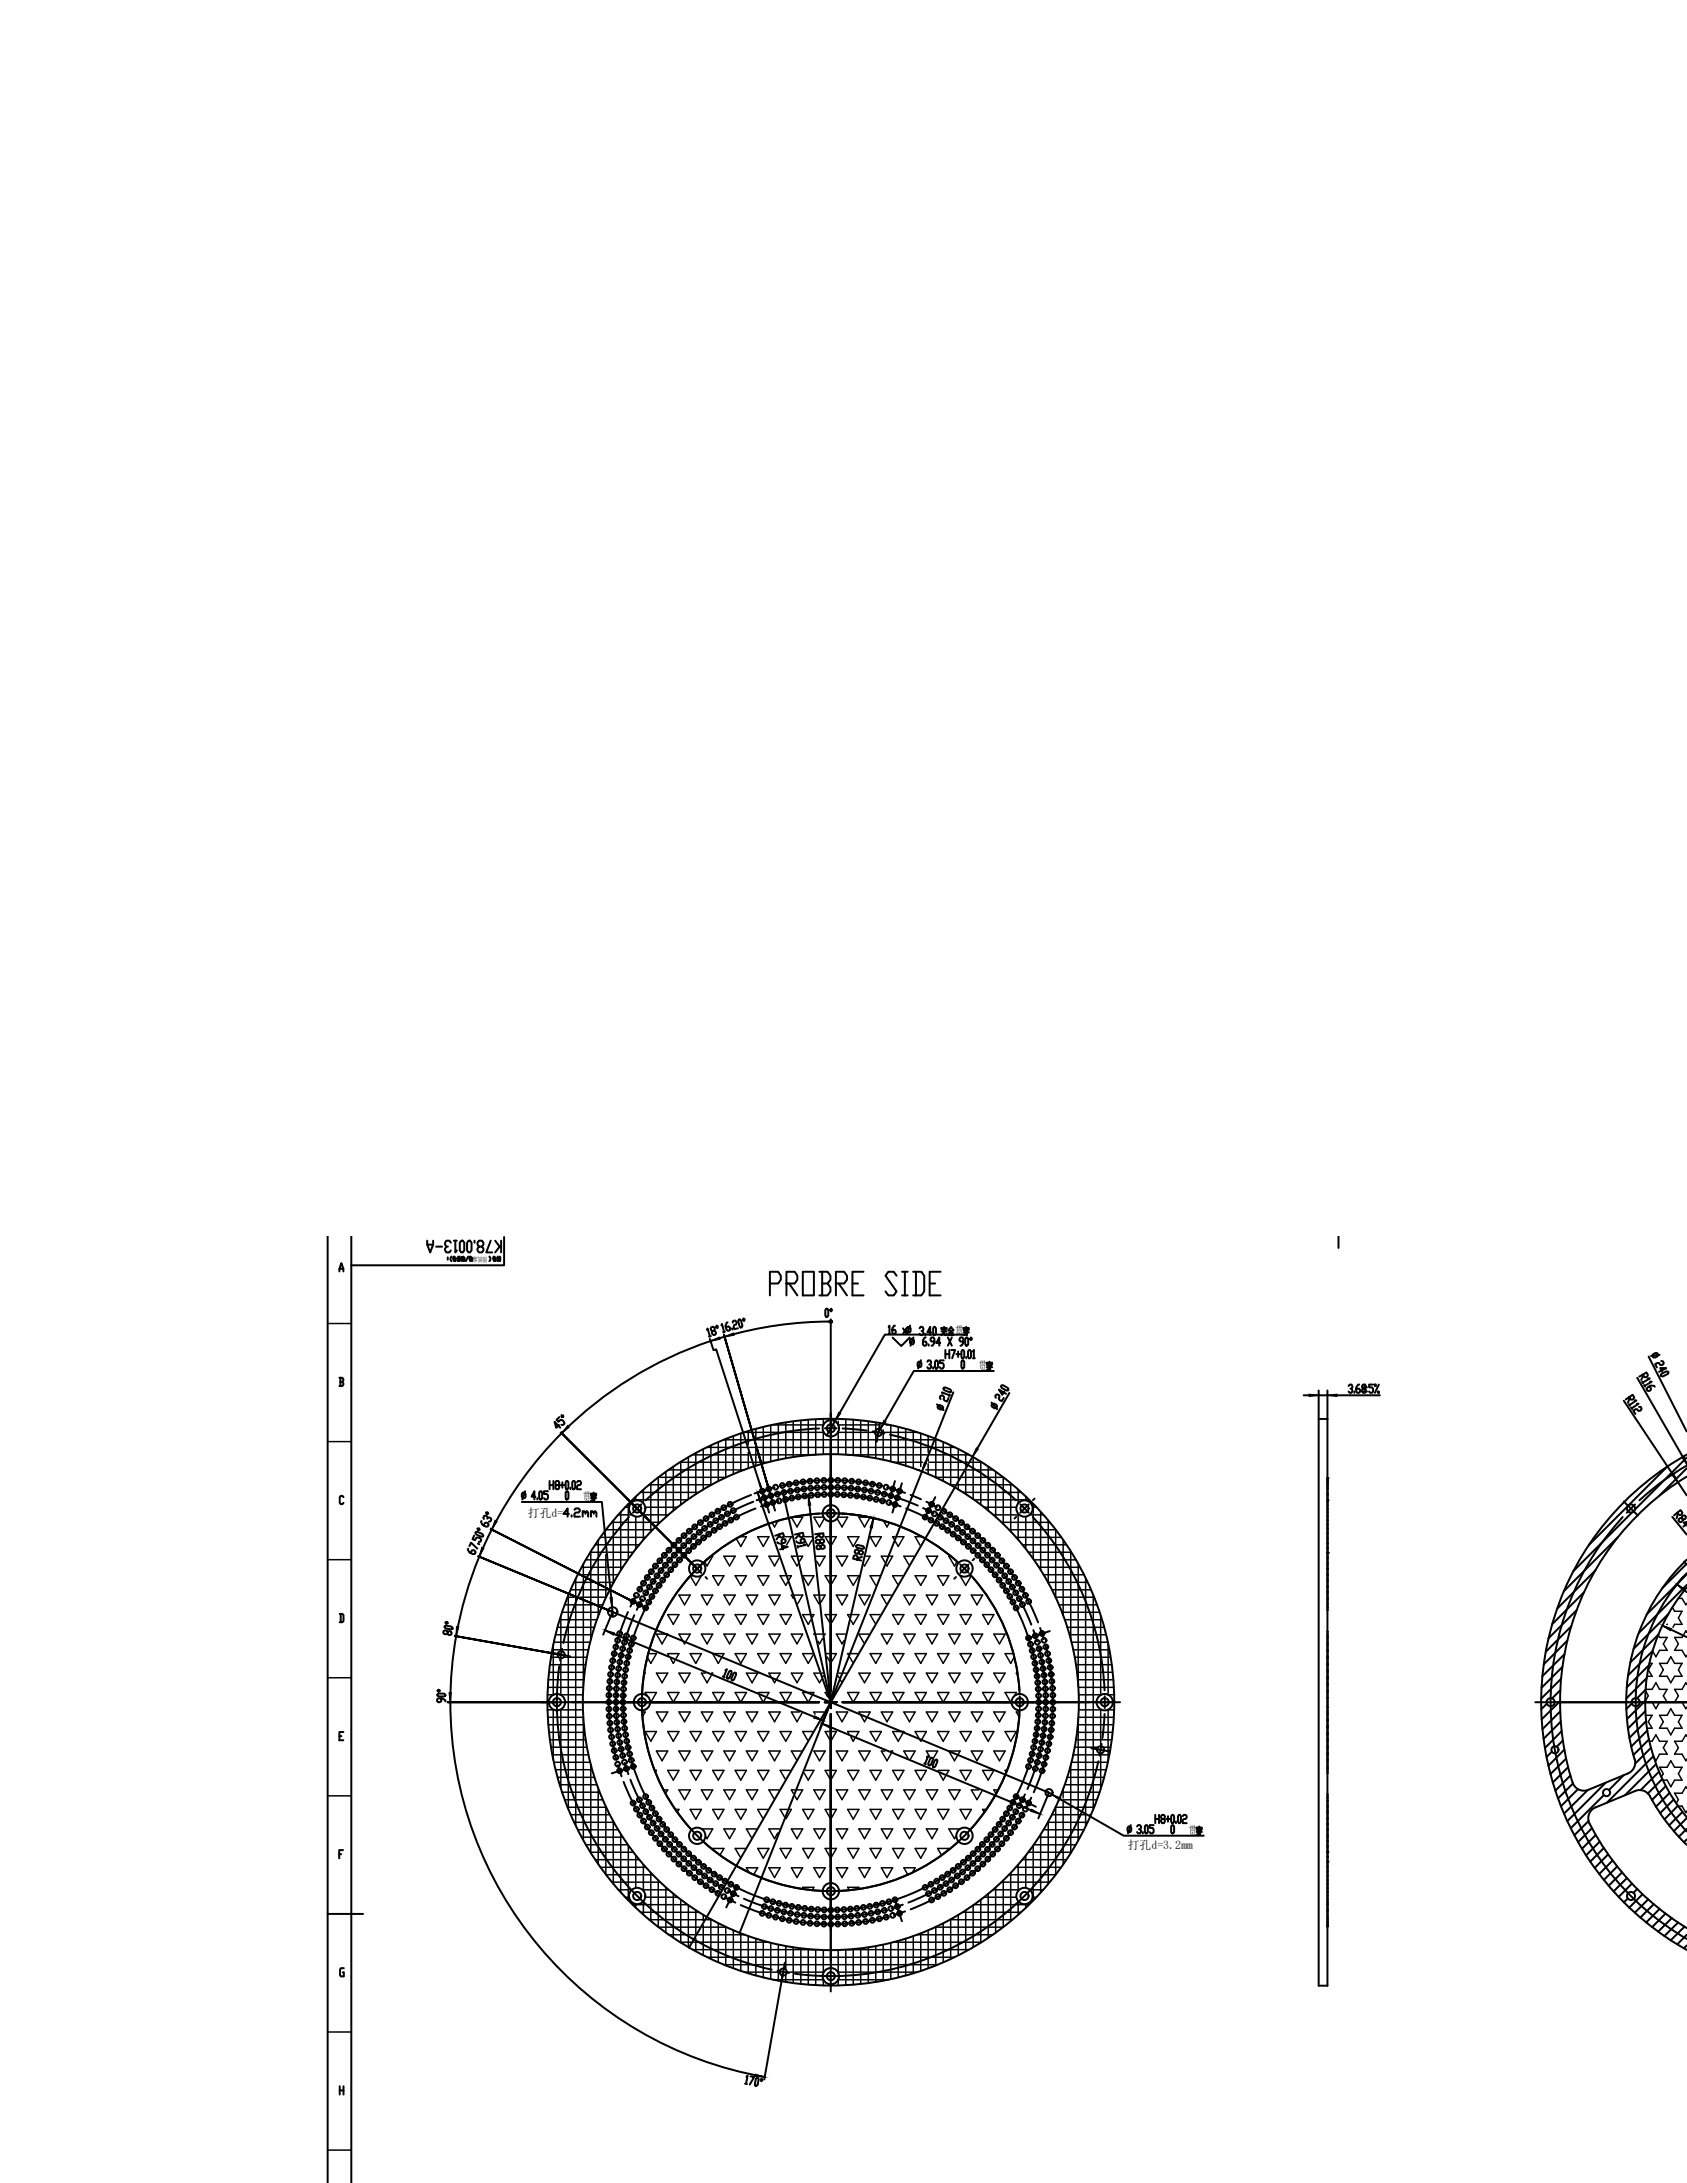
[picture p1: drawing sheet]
<svg xmlns="http://www.w3.org/2000/svg" width="216mm" height="279mm" viewBox="0 0 216 279" stroke-linecap="round" stroke-linejoin="round" font-family="sans-serif">
<defs><g id="words">
<g font-size="4">
<text x="69.1" y="191.9">H8</text>
<text x="146.8" y="234.6">H8</text>
</g>
<g font-size="3.5">
<text x="107.2" y="169.7" transform="rotate(-90 107.2 169.7)">0°</text>
<text x="122.4" y="175" transform="rotate(-90 122.4 175)">H7</text>
</g>
<g font-size="1.5">
<text x="122.3" y="170.9">贯</text>
<text x="125.2" y="175.3">贯</text>
<text x="67.6" y="194.1">打孔d=</text>
<text x="74.6" y="192.1">贯</text>
<text x="144.3" y="236.7">打孔d=3.2mm</text>
<text x="152.1" y="234.8">贯</text>
</g>
<text font-size=".9" x="62.4" y="160.8" transform="rotate(-180 62.4 160.8)">图纸编</text>
</g></defs>
<!-- layer: 0 -->
<g fill="none" stroke="#000" stroke-width=".19">
<path d="M41.9 169.4h3.1M41.9 199.6h3.1M41.9 184.5h3.1M75 199.6h2.6M75.5 198.7h2M75.6 198.6v3.5M76.2 197.7h1.2M76.6 197.1v5.4M76.8 196.8h.5M77.5 199v4M77.6 196.8h5M77.7 197.7h4.1"/>
<path d="M77.8 198.7h3.2M77.9 199.6h2.4M78.3 194.8h4.8M78.5 194.6v8M79.1 193.9h1.8M79.4 193.5v7.5M80 192.9h.5M80.4 192.5v7M80.9 192h7.1M81.4 191.5v.5M81.4 194.1v4.2M82 191h7.4"/>
<path d="M82.3 190.7v1.7M82.3 194.1v3M82.5 193.9h3M82.6 192.9h4.1M83.1 190h8M83.3 189.8v4.8M83.3 195.1v.9M83.5 194.8h1M83.5 195.8h-6M84.2 189.1v6M84.3 189.1h8.7M85.2 188.4v5.8"/>
<path d="M85.6 188.1h9.7M86.2 187.7v5.7M87 187.2h9.2M87.1 187.1v5.5M88.1 186.5v5.4M88.6 186.2h7.3M89 186v5.2M90 185.5v5.1M90.5 185.3h5.1M91 185v5.1M91 199.2h.2l-.7 1.2-.3-.5M91.9 184.6v5"/>
<path d="M92.6 184.3h2.6M92.6 199.2h1.5l-.7 1.2zM92.9 184.2v4.9M93.9 183.8v4.9M94.7 196.7h.8l-.7 1.2-.6-1M94.8 183.5v4.8M95.3 183.3h.8M95.5 199.2h1.5l-.8 1.2zM95.6 184.3h.8M95.8 183.2v1.7M95.8 185.9v2M95.9 185.3h.8"/>
<path d="M96.2 186.2h.8M96.4 183.3h9M96.5 187.2h.7M96.7 182.9v1.4h9.5M96.7 185.4v2.2M97 196.7h1.4l-.7 1.2zM97 185.3h9.2M97.3 186.2h6.9M97.6 187.2h.7M97.7 182.6v4.7M98.6 182.4v4.7M98.9 182.4h6.5"/>
<path d="M99.6 194.6l-.5 .8-.3-.5M99.6 182.2v4.7M99.6 199.2h-1.2l.7 1.2 .6-1M100.3 196.7h1l-.6 1M100.6 182.1v4.6M101.5 194.2h1.2l-.7 1.2-.7-1.2M101.5 181.9v4.6M101.9 199.2h-.6l.7 1.2 .1-.2M102.2 199.2h.5l-.4 .6M102.5 181.8v4.6M102.8 196.7h1.1M102.9 197l.5 .9 .5-.8"/>
<path d="M103.4 181.7v4.6M104.4 181.7v4.5M104.5 199.2h1.1l-.7 1.2-.4-.6M105.4 181.6v.8M105.4 183.2v2.9M105.4 194.2h-1.2l.7 1.2 .6-1M106.2 196.7h-.6l.6 1M106.5 196.7h.5l-.5 1M106.5 184.3h12.9M106.5 185.3h12.6M107 199.2h1.5l-.7 1.2zM107.2 183.3h4.8"/>
<path d="M107.3 194.2h1.2l-.7 1.2-.7-1M107.3 182.4h5.2M107.3 181.9v.5M107.3 183.2v2.9M108.2 181.7v4.5M108.4 186.2h10.3M108.5 196.7h1.4l-.7 1.2zM109.2 181.7v4.6M110.2 181.8v4.6M110.8 199.2h.6l-.8 1.2v-.1M111.1 181.9v4.6M111.2 194.2h-1.3l.7 1.2 .7-1.2"/>
<path d="M111.4 196.7h1.4l-.7 1.2-.7-1.2M112.1 182.1v.9M112.1 183.7v3M112.9 183.3h4.5M113 183v3.9M113.1 194.6l.4 .8 .3-.5M113.4 182.4h.3M113.6 199.2h-.8l.4 .7M113.9 199.2h.3l-.7 1.2-.1-.1M114 182.4v4.7M114.3 187.2h3.7M114.5 196.7h-.3l.2 .3"/>
<path d="M114.9 196.7h.8l-.7 1.2-.4-.6M115 182.6v4.7M115.9 182.9v4.7M116.9 183.2v4.7M116.9 199.2h-1.2l.6 1.1M117.4 188.1h.3M117.8 183.5v4.2M118 196.7h-.9l.7 1.1M118.5 188.1h4.8M118.6 199.2h1.4l-.7 1.2zM118.8 183.8v2.1M118.8 186.7v.3"/>
<path d="M118.8 187.3v1.4M118.9 187.2h5M119 186.2h5M119.4 185.3h2.8M119.7 189.1h3.1M120 184.3h-.2v4.8M120.7 184.6v5M121.6 190h.6M121.6 199.2h-.2l.8 1.2 .3-.5M121.7 185v5.1M122.6 190h7M122.6 185.5v3.8"/>
<path d="M122.6 189.9v.7M123.1 189.1h5.3M123.2 191h7.5M123.6 186v1.6M123.6 188.3v2.9M123.7 188.1h3.4M124.2 187.2h1.4M124.5 186.7v5.2M124.7 192h7M125.5 187.1v5.5M125.9 192.9h4.2M126.5 187.7v5.7"/>
<path d="M127.1 193.9h3.3M127.4 188.4v5.8M128.2 194.8h6.1M128.4 189.1v6M129.1 195.8h6v8.7M129.3 189.8v6.2M130 196.8h5.8M130.3 190.7v1.7M130.3 193.8v3.3M130.8 197.7h5.7M131.3 191.5v.5M131.3 194.1v4.2"/>
<path d="M131.6 198.7h5.5M131.8 193.9h1.7M132.1 192.9h.6M132.2 192.5v7M132.3 199.6h5.4M133.2 193.5v7.5M134.2 194.6v8M136.1 197.1v9.7M137 198.6v11.3M41.9 214.7h3.1M70.1 216.9h.7M70.1 218.8h.7"/>
<path d="M70.1 216h4.5M70.1 219.8h4.5M70.2 215h4.5M70.3 214h4.5M70.4 213.1h4.6M70.5 212.1h1M70.7 211.2h4.6M70.8 210.5v1M70.8 211.8v5.1M70.8 218.8v6.5M70.9 210.2h4.6M71.1 209.2h4.7"/>
<path d="M71.3 208.3h4.8M71.6 207.3h4.8M71.7 216.9h2.9M71.7 218.8h2.9M71.8 206.8v4.5M71.8 212.2v4.8M71.8 218.8v10.1M71.9 206.4h4.9M72.1 212.1h3M72.3 205.4h3.5M72.3 217.9h2.3M72.6 204.4h.9"/>
<path d="M72.7 204.2v27.4M73 203.5h4.7M73.5 202.5h2.4M73.7 202v2.2M73.7 204.5v29.2M73.9 201.5h.1M74.3 204.4h3.3M74.4 200.6h3.3M74.6 201.5h3.2M74.7 200.2v1.4M74.7 201.9v2.7M74.7 204.9v10.9"/>
<path d="M74.7 219.9v15.7M75.6 202.4v2.6M75.6 205.3v4.6M76.5 202.5h1.4M76.6 202.9v2.5M76.6 205.7v1.1M76.6 205.4h.5M77.5 203.4v1.1M78 200.6h1.7M78.1 201.5h1M78.2 202.5h.3M82.2 219.1h.4l-.4 .6"/>
<path d="M82.4 214.1h.2l-.2 .4M82.8 217.1l-.2-.5h1.4l-.7 1.3-.1-.2M83 211.6h1l-.7 1.3-.5-.8M84 209.1h1.4l-.7 1.3zM84 214.1h1.4l-.7 1.3zM84 219.1h1.4l-.7 1.3zM85.4 206.7h1.5l-.7 1.2zM85.4 216.6h1.5l-.7 1.3zM85.6 211.9l-.2-.3h1.5l-.4 .7M85.8 212.3l.4 .6 .2-.4M86.9 204.2h1.4l-.7 1.2zM86.9 209.1h1.4l-.7 1.3z"/>
<path d="M86.9 214.1h1.4l-.7 1.3zM86.9 219.1h1.4l-.7 1.3zM88.3 206.7h1.5l-.8 1.2zM88.3 211.6h1.5l-.8 1.3zM88.3 216.6h1.5l-.8 1.3zM88.4 201.7h.3M89.8 201.7l-.8 1.2-.7-1.2M89.8 204.2h1.4l-.7 1.2zM89.8 209.1h1.4l-.7 1.3zM89.8 219.1h1.4l-.7 1.3zM90.3 214.1h-.5l.7 1.3 .5-.9M91 214.1l.2 .1"/>
<path d="M91.2 201.7h1.4l-.7 1.2zM91.2 206.7h1.4l-.7 1.2zM91.2 211.6h1.4l-.7 1.3zM91.2 216.6h1.4l-.7 1.3zM92.6 204.2h1.5l-.7 1.2zM92.6 209.1h1.5l-.7 1.3zM92.6 219.1h1.5l-.7 1.3zM94.1 214.1h.1M94.1 201.7h1.4l-.7 1.2zM94.1 206.7h1.4l-.7 1.2zM94.1 211.6h1.4l-.7 1.3zM94.1 216.6h1.4l-.7 1.3z"/>
<path d="M95.5 204.2h1.5l-.8 1.2zM95.5 209.1h1.5l-.8 1.3zM95.5 214.1h1.5l-.8 1.3zM95.5 219.1h1.5l-.8 1.3zM97 201.7h1.4l-.7 1.2zM97 206.7h1.4l-.7 1.2zM97 211.6h1.4l-.7 1.3zM97 216.6h1.4l-.3 .5M97.2 217l.5 .9 .3-.6M98.4 204.2h1.4l-.7 1.2zM98.4 209.1h1.4l-.7 1.3zM98.4 214.1h1.4l-.7 1.3z"/>
<path d="M98.4 219.1h1.4l-.7 1.3zM99.8 206.7h1.5l-.7 1.2zM99.8 211.6h1.5l-.7 1.3zM99.8 216.6h1.5l-.7 1.3zM100.5 201.7h-.7l.8 1.2 .2-.4M100.8 201.7h.5l-.3 .5M101.3 209.1h1.4l-.7 1.3zM101.3 214.1h1.4l-.7 1.3zM101.4 204.2h-.1l.2 .4M101.7 204.2h1l-.6 1.1M102.3 219.1h-1l.7 1.3 .6-1.1M102.7 216.6h1.5l-.8 1.3z"/>
<path d="M102.8 201.7h1.4l-.8 1.2-.6-1.1M103.6 206.7h-.9l.7 1.2 .4-.6M103.9 206.7h.3l-.2 .3M104 211.6h-1.3l.7 1.3 .7-1.1M104.2 209.1h.1M104.2 209.1v.1M104.5 209.1h.7M104.7 204.2h-.5l.6 1.1M104.9 214.1h-.7l.7 1.3 .2-.5M105 204.2h.6l-.5 .8M105.2 214.1h.1M105.3 209.7l-.4 .7-.2-.3"/>
<path d="M105.4 214.5l-.1 .1M105.4 219.1h-1.2l.1 .3M105.5 209.1v.2M105.7 216.6h-.1l.3 .6M105.8 211.6h.4M105.9 212.1l.3 .5M106.2 206.7h-.6l.6 .9M106.2 201.7h-.6l.6 .9M106.5 201.7h.5l-.5 .9M106.5 206.7h.5l-.5 .9M106.5 211.6h.5l-.5 1M107 204.2h1.5l-.7 1.2z"/>
<path d="M107 219.1h1.5l-.7 1.3zM107.3 214.5l.1 .2M107.3 214.1h.3M107.6 215.1l.1 .1M107.9 214.1h.4M108.2 209.1h-1.2l.8 1.3 .2-.4M108.5 201.7h1.4l-.7 1.2zM108.5 216.6h1.4l-.7 1.3zM108.6 211.6h-.1l.1 .2M108.8 212.1l.3 .6M108.8 206.7h-.3l.2 .3M108.9 211.6h.8"/>
<path d="M109.1 206.7h.8l-.7 1.2-.3-.5M109.9 204.2h1.5l-.8 1.2zM109.9 214.1h1.5l-.8 1.3zM109.9 219.1h1.5l-.8 1.3zM109.9 209.2l.7 1M109.9 209.1h1.3M111.4 211.6h1.4l-.7 1.3zM111.4 216.6h1.4l-.7 1.3zM112.6 201.7h-1.2l.7 1.2M112.6 206.7h-1.2l.6 1.1M112.8 209.1h1.4l-.7 1.3zM112.8 214.1h1.4l-.7 1.3z"/>
<path d="M112.8 219.1h1.4l-.7 1.3zM114.1 204.2h-1.3l.6 1.1M114.2 206.7h1.5l-.7 1.2zM114.2 211.6h1.5l-.7 1.3zM114.2 216.6h1.5l-.7 1.3zM115.5 201.7h-1.3l.7 1.1M115.7 204.2h1.4l-.7 1.2zM115.7 209.1h1.4l-.7 1.3zM115.7 214.1h1.4l-.7 1.3zM115.7 219.1h1.4l-.7 1.3zM117.1 201.7h1.5l-.8 1.2zM117.1 206.7h1.5l-.8 1.2z"/>
<path d="M117.1 211.6h1.5l-.8 1.3zM117.1 216.6h1.5l-.8 1.3zM118.6 204.2h1.4l-.7 1.2zM118.6 209.1h1.4l-.7 1.3zM118.6 214.1h1.4l-.7 1.3zM118.6 219.1h1.4l-.7 1.3zM120 201.7h1.4l-.7 1.2zM120 206.7h1.4l-.7 1.2zM120 211.6h1.4l-.7 1.3zM120 216.6h1.4l-.7 1.3zM121.4 204.2h1.5l-.7 1.2zM121.4 209.1h1.5l-.7 1.3z"/>
<path d="M121.4 214.1h1.5l-.7 1.3zM121.4 219.1h1.5l-.7 1.3zM122.9 201.7l.7 1.2 .7-1.2M122.9 206.7h1.4l-.7 1.2zM122.9 211.6h1.4l-.7 1.3zM122.9 216.6h1.4l-.7 1.3zM124 201.7h.3M124.3 204.2h1.5l-.8 1.2zM124.3 209.1h1.5l-.8 1.3zM124.3 214.1h1.5l-.8 1.3zM124.3 219.1h1.5l-.8 1.3zM125.8 206.7h1.4l-.7 1.2z"/>
<path d="M125.8 211.6h1.4l-.7 1.3zM125.8 216.6h1.4l-.7 1.3zM127.2 209.1h1.4l-.7 1.3zM127.2 214.1h1.4l-.7 1.3zM127.2 219.1h1.4l-.7 1.3zM129.7 211.6h-1.1l.7 1.3 .5-.8M129.8 217.1l.3-.5h-1.5l.7 1.3 .2-.2M130.2 214.1h-.1l.2 .4M130.5 219.1h-.4l.3 .6M132.9 200.6h5.3M133.5 201.5h5.2M134.1 202.5h5.1"/>
<path d="M134.6 203.5h5M135.1 204.4h4.9M135.5 205.4h4.9M135.9 206.4h4.8M136.2 207.3h4.8M136.6 208.3h4.7M136.9 209.2h4.6M137.1 210.2h4.7M137.3 211.2h4.7M137.5 212.1h4.6M137.7 213.1h4.6M137.8 214h4.6"/>
<path d="M137.9 215h4.6M138 200.2v15.6M138 219.9v11.5M138 216h4.5M138 219.8h4.5M138 216.9h2.9M138 217.9h2.3M138 218.8h2.9M138.9 202v30M139.9 204.2v27.4M140.9 206.8v10.2M140.9 218.8v4.7"/>
<path d="M141.8 216.9h.8M141.8 218.8h.8M141.8 210.5v6.4M141.8 218.8v6.5M142.4 217.9h.2M210.6 216.2h.8l.5-.8 .5 .8h1l-.5 .8 .5 .9h-1l-.5 .8-.5-.8h-.9M210.6 219.5h.8l-.5 .9 .5 .8h-.6M210.6 216.4l.3 .6-.4 .8M211.1 212.9h.3l-.5 .8 .5 .8h-.6M212.2 209.3l.2 .3h1l-.5 .8 .5 .8h-1l-.5 .8-.4-.7M212.4 212.9h1l.4-.9 .5 .9h1l-.5 .8 .5 .8h-1l-.5 .9-.4-.9h-1l.5-.8zM212.4 219.5h1l.4-.8 .5 .8h1l-.5 .9 .5 .8h-1l-.5 .8-.4-.8h-1l.5-.8z"/>
<path d="M213.3 207.9h.1M214 205.7l.3 .5h1l-.5 .9 .5 .8h-1l-.2 .4M214.8 204.6h.5l.5 .8 .1-.2M215.3 209.4v.2h-1l.5 .8-.5 .8h1l.5 .8 .1-.1M215.9 215.6l-.1-.2-.5 .8h-1l.5 .8-.5 .9h1l.5 .8 .1-.2M215.9 208.9l-.1-.2-.3 .5M41.9 229.8h3.1M70.2 220.7h4.5M70.3 221.7h4.5M70.4 222.7h4.6M70.5 223.6h4.6M70.7 224.6h4.6"/>
<path d="M70.9 225.6h4.6M71.1 226.5h4.7M71.3 227.5h4.8M71.6 228.4h4.8M71.9 229.4h4.9M72.3 230.4h4.8M72.6 231.3h5M73 232.3h5M73.5 233.2h5M73.9 234.2h5.2M74.4 235.1h5.3M75 236.1h5.3"/>
<path d="M75.5 237.1h5.5M75.6 225.9v11.3M76.2 238h5.6M76.6 228.9v9.7M76.8 239h5.8M77.5 239.9h6M77.5 231.2v8.7M78.5 233.1v8M79.4 234.8v7.4M80.4 236.2v7M81.4 237.5v4.1M82.3 238.7v3.3"/>
<path d="M82.6 221.6h1.4l-.7 1.3zM83.3 239.7v6.2M83.8 226.6h.2l-.1 .2M84 224.1h1.4l-.7 1.3zM84.9 229.1h.5l-.2 .5M85.4 221.6h1.5l-.7 1.3zM85.4 226.6h1.5l-.7 1.2zM86.4 231.6h.5l-.2 .4M86.9 224.1h1.4l-.7 1.3zM86.9 229.1h1.4l-.7 1.2zM88.3 221.6h1.5l-.8 1.3zM88.3 226.6h1.5l-.8 1.2z"/>
<path d="M88.3 231.6h1.5l-.8 1.2zM89.8 224.1h1.4l-.7 1.3zM89.8 229.1h1.4l-.7 1.2zM89.8 234.1h1.4l-.7 1.2-.2-.3M91.2 221.6h1.4l-.7 1.3zM91.2 226.6h1.4l-.7 1.2zM91.2 231.6h1.4l-.7 1.2zM91.4 236.9l-.2-.3h1.4l-.5 .8M92.6 224.1h1.5l-.7 1.3zM92.6 229.1h1.5l-.7 1.2zM92.6 234.1h1.5l-.7 1.2zM94.1 221.6h1.4l-.7 1.3z"/>
<path d="M94.1 226.6h1.4l-.7 1.2zM94.1 231.6h1.4l-.7 1.2zM95.4 236.6h-1.3l.6 1.1M95.5 224.1h1.5l-.8 1.3zM95.5 229.1h1.5l-.8 1.2zM95.9 239.7l-.4-.6h1.5l-.5 .8M96.8 234.1h-1.3l.7 1.1M97 221.6h1.4l-.7 1.3zM97 226.6h1.4l-.7 1.2zM97 236.6h1.4l-.7 1.2zM98.2 231.6h-1.2l.6 1.1M98.4 224.1h1.4l-.7 1.3z"/>
<path d="M98.4 239.1h1.4l-.7 1.2zM99.7 229.1h-1.3l.6 1.1M99.8 234.1h-1.4l.7 1.2 .4-.7M99.8 221.6h1.5l-.7 1.3zM99.8 236.6h1.5l-.7 1.2zM100.7 231.6h-.9l.6 .9M101.1 231.6h.2l-.7 1.2M101.1 226.6h-1.3l.7 1.1M101.3 234.1h1.4l-.7 1.2zM101.3 239.1h1.4l-.7 1.2zM101.7 229.1h-.4l.2 .5M102 229.1h.7l-.7 1.2-.3-.4"/>
<path d="M102.6 224.1h-1.3l.6 1.1M102.7 231.6h1.5l-.8 1.2zM102.7 236.6h1.5l-.8 1.2zM103 226.6h1.2l-.8 1.2-.5-.9M104 221.6h-1.3l.7 1.1M104.2 224.1h1.4l-.7 1.3zM104.2 229.1h1.4l-.7 1.2zM104.2 234.1h1.4l-.7 1.2zM104.2 239.1h1.4l-.7 1.2zM105.6 221.6h1.4l-.7 1.3zM105.6 226.6h1.4l-.7 1.2zM105.6 231.6h1.4l-.7 1.2z"/>
<path d="M105.6 236.6h1.4l-.7 1.2zM107 224.1h1.5l-.7 1.3zM107 229.1h1.5l-.7 1.2zM107 234.1h1.5l-.7 1.2zM107 239.1h1.5l-.7 1.2zM108.5 226.6h1.4l-.7 1.2zM108.5 231.6h1.4l-.7 1.2zM108.5 236.6h1.4l-.7 1.2zM108.6 221.9l-.1-.3h1.4l-.3 .7M108.9 222.3l.3 .6 .2-.4M109.9 224.1h1.5l-.8 1.3zM109.9 229.1h1.5l-.8 1.2z"/>
<path d="M109.9 234.1h1.5l-.8 1.2zM109.9 239.1h1.5l-.8 1.2zM111.4 221.6h1.4l-.7 1.3zM111.4 226.6h1.4l-.7 1.2zM111.4 231.6h1.4l-.7 1.2zM111.4 236.6h1.4l-.7 1.2zM112.8 229.1h1.4l-.7 1.2zM112.8 234.1h1.4l-.7 1.2zM112.8 239.1h1.4l-.7 1.2zM113.2 224.1h-.4l.7 1.3 .5-1M114 224.1h.2v.1M114.2 221.6h1.5l-.7 1.3z"/>
<path d="M114.2 226.6h1.5l-.7 1.2zM114.2 231.6h1.5l-.7 1.2zM114.2 236.6h1.5l-.7 1.2zM115.7 229.1h1.4l-.7 1.2zM115.7 234.1h1.4l-.7 1.2zM116.2 225l-.5-.9h1.4l-.6 1M116.8 239.7l.3-.6h-1.4l.5 .8M117.1 221.6h1.5l-.8 1.3zM117.1 226.6h1.5l-.8 1.2zM117.1 231.6h1.5l-.8 1.2zM117.1 236.6h1.5l-.8 1.2zM118.6 229.1h1.4l-.7 1.2z"/>
<path d="M118.6 234.1h1.4l-.7 1.2zM119 224.9l-.4-.8h1.4l-.6 1M120 221.6h1.4l-.7 1.3zM120 231.6h1.4l-.7 1.2zM120.1 226.6h1.3l-.2 .5M120.2 227l.5 .8 .3-.5M121.2 236.9l.2-.3h-1.4l.5 .8M121.4 224.1h1.5l-.7 1.3zM121.4 229.1h1.5l-.7 1.2zM122.9 221.6h1.4l-.7 1.3zM122.9 226.6h1.4l-.7 1.2zM122.9 234.1h-1.5l.8 1.2 .2-.3"/>
<path d="M122.9 231.6h1.4l-.7 1.2zM124.3 224.1h1.5l-.8 1.3zM125.3 229.1h-1l.7 1.2 .7-1M125.8 221.6h1.4l-.7 1.3zM125.8 226.6h1.4l-.7 1.2zM126.2 231.6h-.4l.2 .4M127.2 224.1h1.4l-.7 1.3zM127.7 229.1h-.5l.3 .5M128.6 221.6h1.5l-.8 1.3zM128.9 226.6h-.3l.2 .2M129.1 239.9h6M129.3 239.7v6.2"/>
<path d="M130 239h5.8M130.3 238.7v3.3M130.8 238h5.7M131.3 237.5v4.1M131.6 237.1h5.5M132.2 236.2v7M132.3 236.1h5.4M132.9 235.1h5.3M133.2 234.8v7.4M133.5 234.2h5.2M134.1 233.2h5.1M134.2 233.1v8"/>
<path d="M134.6 232.3h4.2M135.1 231.3h2.1M135.1 231.2v8.7M135.9 229.4h4.8M136.1 228.9v1.2M136.1 230.3h.1M136.1 230.7v7.9M136.1 230.4h4.3M136.2 228.4h4.8M136.6 227.5h4.7M136.9 226.5h4.6M137 225.9v5"/>
<path d="M137 231.2v6M137.1 225.6h4.7M137.3 224.6h4.7M137.5 223.6h3M137.7 222.7h4.6M137.8 231.3h2.2M137.8 221.7h4.6M137.9 220.7h4.6M138 231.8v3.8M138.9 232.3v1.4M139.4 232.3h.2M140.9 224.4v4.5"/>
<path d="M141.2 223.6h.9M211.1 222.9h.3l.5-.9 .5 .9h1l-.5 .8 .5 .8h-1l-.5 .9-.3-.6M212.6 227.4l.3-.4-.5-.8h1l.4-.8 .5 .8h1l-.5 .8 .5 .8h-1l-.5 .9-.4-.9h-.6M214.8 231.2h.5l.5 .8 .1-.2M215.9 222.2l-.1-.2-.5 .9h-1l.5 .8-.5 .8h1l.5 .9 .1-.3M215.9 228.9l-.1-.2-.5 .8h-1l.5 .8-.3 .5M78.3 240.9h6.2M79.1 241.9h1.8M80 242.8h.5M80.9 243.8h7.1M81.4 243.7v.5M82 244.8h7.4"/>
<path d="M82.2 241.9h3.3M82.3 243.4v1.7M82.6 242.8h4.1M83.1 245.7h7M84.2 240.7v6M84.3 246.7h5.2M85.2 241.6v5.8M85.6 247.6h3.4M86.2 242.4v5.6M87 248.6h1.4M87.1 243.1v5.5M88.1 243.8v5.4"/>
<path d="M88.6 249.5h15.6M88.8 248.6h9.5M89 244.5v3M89 248.1v1.7M89.3 247.6h6M89.9 246.7h3.1M90 245.1v.7M90 246.4v3.9M90.4 245.7h.7M90.5 250.5h31.7M91 245.6v5.1M91.9 246.1v5.1"/>
<path d="M92.6 251.5h27.4M92.9 246.6v5M93.9 247.1v4.8M94.8 247.4v4.9M95.3 252.4h4.5M95.8 247.8v4.8M96.7 248.1v4.8M97.7 248.4v4.7M98.6 248.7v4.6M98.9 253.4h1M99.6 248.9v4.6M100.2 253.4h5.2"/>
<path d="M100.6 249.1v3M100.6 252.7v1M100.7 252.4h4.7M101.5 249.2v4.6M102.5 249.4v4.5M102.9 241.8l-.2-.2h1.5l-.3 .3M103.4 249.5v4.5M104.4 249.6v4.5M105.4 249.6v2.9M105.4 253.4v.7M106.3 249.6v2.3M106.3 254v.1"/>
<path d="M107.2 252.4h10.2M107.3 253.4h6.4M107.3 249.6v2.9M107.3 253.4v.7M108.2 249.6v4.5M108.4 249.5h15.6M109.2 249.5v4.5M109.8 241.8l.1-.2h-1.4l.2 .3M110.2 249.4v4.5M111.1 249.2v4.6M112.1 249.1v4.6M113 248.9v4.6"/>
<path d="M114 248.7v4.6M114.3 248.6h11.3M115 248.4v4.7M115.9 248.1v4.8M116.9 247.8v4.8M117.4 247.6h9.7M117.8 247.4v4.9M118.8 247.1v4.8M119.7 246.7h8.7M119.8 246.6v5M120.7 246.1v5.1M121.6 245.7h8"/>
<path d="M121.7 245.6v5.1M122.6 245.1v5.2M123.2 244.8h7.5M123.6 244.5v5.3M124.5 243.8v5.4M124.7 243.8h7M125.5 243.1v5.5M125.9 242.8h4.2M126.5 242.4v5.6M127.1 241.9h3.3M127.4 241.6v5.8M128.2 240.9h6.1"/>
<path d="M128.4 240.7v6M130.3 243.4v1.7M131.3 243.7v.5M131.8 241.9h1.7M132.1 242.8h.6M41.9 260.1h3.1M41.9 275.2h3.1"/>
</g>
<g fill="none" stroke="#000" stroke-width=".25">
<path d="M45 158.2v121.2M72.8 193.8h-.7l.5-.7v1M73.2 193.9v.2M73.5 193.2l.2-.1h.3l.2 .1v.2l-.2 .2h-.3l-.2 .2v.3h.7M74.6 193.6l.1-.2 .2 .2v.2M74.6 193.4v.7M74.9 193.6l.2-.2 .2 .2v.5M75.6 193.6l.2-.2 .2 .2v.2M75.6 193.4v.7M76 193.6l.2-.2 .1 .2v.5M105.3 193.7a24.2 24.2 0 0 0-15.3 6.3M105.3 193.7a1.05 1.05 0 0 1 1-1.1 1.05 1.05 0 0 1 1.1 1.1"/>
<path d="M105.3 193.7a1.05 1.05 0 0 0 1 1 1.05 1.05 0 0 0 1.1-1M107.4 193.7a24.2 24.2 0 0 1 15.3 6.3M168.8 181.6h1.1v72.5h-1.1zM169.9 199.5h.1M169.9 199.4h.1M169.9 198.8h.1M169.9 198.1h.1M169.9 197.5h.1M169.9 196.9h.1M169.9 196.3h.1M169.9 195.7h.1M169.9 195.1h.1"/>
<path d="M169.9 194.6h.1M169.9 194.1h.1M169.9 193.6h.1M169.9 193.1h.1M169.9 192.7h.1M169.9 192.3h.1M169.9 191.2h.1M169.9 190.5h.1M169.9 191.4h.1M169.9 190.3h.1M169.9 190.1h.1M169.9 189.8h.1"/>
<path d="M169.9 189.7h.1M169.9 189.5h.1M169.9 189.4h.1M169.9 189.3h.1M169.9 189.2h.1M169.9 199.5v.6M169.9 198.8v.6M169.9 198.1v.6M169.9 197.5v.6M169.9 196.9v.6M169.9 198.7h.1M169.9 196.3v.6"/>
<path d="M169.9 195.7v.6M169.9 195.1v.6M169.9 194.6v.5M169.9 190.5v.7M169.9 191.4v.6M169.9 192h.1M215.9 189a33.7 33.7 0 0 0-14.5 39.4 1.51 1.51 0 0 0 1.9 .7M215.9 199.6a25.4 25.4 0 0 0-6.7 25.6M215.9 186.2a36.3 36.3 0 0 0 0 63.4M82.2 218.9a24.2 24.2 0 0 0 6.3 15.3M88.5 201.5a24.2 24.2 0 0 0-6.3 15.3M122.7 200a1.05 1.05 0 0 1 1.5 0 1.05 1.05 0 0 1 0 1.5"/>
<path d="M122.7 200a1.05 1.05 0 0 0 0 1.5 1.05 1.05 0 0 0 1.5 0M124.2 201.5a24.2 24.2 0 0 1 6.3 15.3M130.5 218.9a24.2 24.2 0 0 1-6.3 15.3M169.9 218.2h.1M169.9 217.6h.1M169.9 217.3h.1M169.9 216.7h.1M169.9 219.1h.1M169.9 218.5h.1M169.9 220h.1M169.9 219.4h.1M169.9 216.4h.1"/>
<path d="M169.9 215.8h.1M169.9 215.5h.1M169.9 214.9h.1M169.9 214.6h.1M169.9 214h.1M169.9 213.7h.1M169.9 213.1h.1M169.9 212.9h.1M169.9 212.2h.1M169.9 212h.1M169.9 211.4h.1M169.9 211.1h.1"/>
<path d="M169.9 210.5h.1M169.9 218.4h.1M169.9 219.3h.1M169.9 216.5h.1M169.9 215.6h.1M169.9 214.7h.1M169.9 210.2h.1M169.9 209.6h.1M169.9 213.9h.1M169.9 209.4h.1M169.9 208.8h.1M169.9 213h.1"/>
<path d="M169.9 211.3h.1M169.9 219.2h.1M169.9 215.7h.1M169.9 214.8h.1M169.9 205.3h.1M169.9 204.7h.1M169.9 204.5h.1M169.9 203.9h.1M169.9 205.7h.1M169.9 203.7h.1M169.9 203.1h.1M169.9 202.9h.1"/>
<path d="M169.9 202.4h.1M169.9 206.1h.1M169.9 202.2h.1M169.9 201.6h.1M169.9 201.5h.1M169.9 200.9h.1M169.9 200.8h.1M169.9 200.2h.1M169.9 200.1h.1M169.9 204.7v.6M169.9 203.9v.6M169.9 205.3v.4"/>
<path d="M169.9 203.1v.6M169.9 202.4v.5M169.9 205.7v.4M169.9 201.6v.6M169.9 200.9v.6M169.9 200.2v.6M215.9 203.2a23 23 0 0 0 0 29.4M90 235.7a24.2 24.2 0 0 0 15.3 6.3M122.7 235.7a24.2 24.2 0 0 1-15.3 6.3M124.2 234.2a1.05 1.05 0 0 1 0 1.5 1.05 1.05 0 0 1-1.5 0M124.2 234.2a1.05 1.05 0 0 0-1.5 0 1.05 1.05 0 0 0 0 1.5M169.9 220.9h.1"/>
<path d="M169.9 220.2h.1M169.9 221.7h.1M169.9 221.1h.1M169.9 222.6h.1M169.9 222h.1M169.9 223.5h.1M169.9 222.9h.1M169.9 224.4h.1M169.9 223.8h.1M169.9 225.2h.1M169.9 224.6h.1M169.9 221h.1"/>
<path d="M169.9 226.1h.1M169.9 225.5h.1M169.9 221.9h.1M169.9 226.9h.1M169.9 226.4h.1M169.9 222.7h.1M169.9 223.6h.1M169.9 220.1h.1M169.9 231.1h.1M169.9 230.5h.1M169.9 231.9h.1M169.9 231.3h.1"/>
<path d="M169.9 230.1h.1M169.9 232.6h.1M169.9 232h.1M169.9 233.4h.1M169.9 232.8h.1M169.9 229.6h.1M169.9 234.1h.1M169.9 233.5h.1M169.9 234.9h.1M169.9 234.3h.1M169.9 235.6h.1M169.9 235h.1"/>
<path d="M169.9 236.3h.1M169.9 235.7h.1M169.9 237h.1M169.9 236.4h.1M169.9 237.6h.1M169.9 237.7h.1M169.9 238.9h.1M169.9 239.5h.1M169.9 238.3h.1M208.3 227l-5 2.1M209.2 225.1a1.51 1.51 0 0 1-.9 1.9M209.3 229.2l-5.1 2.1a1.51 1.51 0 0 0-.8 2.1 33.8 33.8 0 0 0 12.5 13.4"/>
<path d="M209.3 229.2a1.49 1.49 0 0 1 1.9 .7 25.4 25.4 0 0 0 4.7 6.2M41.9 245h4.6M169.9 240.1h.1M169.9 240.6h.1M169.9 241.2h.1M169.9 241.7h.1M169.9 242.2h.1M169.9 242.6h.1M169.9 243.1h.1M169.9 243.5h.1M169.9 245.2h.1M169.9 244.6h.1"/>
<path d="M169.9 244.3h.1M169.9 243.7h.1M169.9 245.4h.1M169.9 245.7h.1M169.9 245.9h.1M169.9 246.1h.1M169.9 246.2h.1M169.9 246.4h.1M169.9 246.5h.1M169.9 246.6h.1"/>
<circle cx="81.5" cy="193.1" r="1.05"/>
<circle cx="81.5" cy="193.1" r=".52"/>
<circle cx="84.4" cy="199.8" r=".31"/>
<circle cx="85" cy="199.1" r=".31"/>
<circle cx="85.6" cy="198.4" r=".31"/>
<circle cx="85.7" cy="199.7" r=".31"/>
<circle cx="86.2" cy="197.8" r=".31"/>
<circle cx="86.3" cy="199" r=".31"/>
<circle cx="86.9" cy="198.4" r=".31"/>
<circle cx="86.9" cy="197.2" r=".31"/>
<circle cx="86.9" cy="199.7" r=".31"/>
<circle cx="87.5" cy="197.8" r=".31"/>
<circle cx="87.5" cy="199.1" r=".31"/>
<circle cx="87.5" cy="196.5" r=".31"/>
<circle cx="88.1" cy="198.5" r=".31"/>
<circle cx="88.1" cy="197.2" r=".31"/>
<circle cx="88.2" cy="196" r=".31"/>
<circle cx="88.7" cy="197.9" r=".31"/>
<circle cx="88.8" cy="196.7" r=".31"/>
<circle cx="88.9" cy="195.4" r=".31"/>
<circle cx="89.4" cy="197.4" r=".31"/>
<circle cx="89.5" cy="196.1" r=".31"/>
<circle cx="89.6" cy="194.9" r=".31"/>
<circle cx="90" cy="196.8" r=".31"/>
<circle cx="90.2" cy="195.6" r=".31"/>
<circle cx="90.3" cy="194.4" r=".31"/>
<circle cx="90.7" cy="196.4" r=".31"/>
<circle cx="90.9" cy="195.1" r=".31"/>
<circle cx="91.1" cy="193.9" r=".31"/>
<circle cx="91.4" cy="195.9" r=".31"/>
<circle cx="91.6" cy="194.6" r=".31"/>
<circle cx="91.9" cy="193.4" r=".31"/>
<circle cx="92.1" cy="195.4" r=".31"/>
<circle cx="92.3" cy="194.2" r=".31"/>
<circle cx="92.6" cy="193" r=".31"/>
<circle cx="92.8" cy="195" r=".31"/>
<circle cx="93.1" cy="193.7" r=".31"/>
<circle cx="93.4" cy="192.5" r=".31"/>
<circle cx="93.5" cy="194.6" r=".31"/>
<circle cx="93.8" cy="193.3" r=".31"/>
<circle cx="94.2" cy="194.2" r=".31"/>
<circle cx="97.5" cy="190.8" r=".31"/>
<circle cx="97.8" cy="191.7" r=".31"/>
<circle cx="98.1" cy="192.6" r=".31"/>
<circle cx="98.4" cy="190.6" r=".31"/>
<circle cx="98.6" cy="191.4" r=".31"/>
<circle cx="98.9" cy="192.3" r=".31"/>
<circle cx="99.3" cy="190.3" r=".31"/>
<circle cx="99.5" cy="191.2" r=".31"/>
<circle cx="99.7" cy="192.1" r=".31"/>
<circle cx="100.1" cy="190.1" r=".31"/>
<circle cx="100.3" cy="191" r=".31"/>
<circle cx="100.5" cy="191.9" r=".31"/>
<circle cx="101" cy="190" r=".31"/>
<circle cx="101.2" cy="190.8" r=".31"/>
<circle cx="101.3" cy="191.7" r=".31"/>
<circle cx="101.9" cy="189.8" r=".31"/>
<circle cx="102" cy="190.7" r=".31"/>
<circle cx="102.2" cy="191.6" r=".31"/>
<circle cx="102.8" cy="189.7" r=".31"/>
<circle cx="102.9" cy="190.6" r=".31"/>
<circle cx="103" cy="191.5" r=".31"/>
<circle cx="103.7" cy="189.6" r=".31"/>
<circle cx="103.7" cy="190.5" r=".31"/>
<circle cx="103.8" cy="191.4" r=".31"/>
<circle cx="104.6" cy="189.5" r=".31"/>
<circle cx="104.6" cy="190.4" r=".31"/>
<circle cx="104.7" cy="191.3" r=".31"/>
<circle cx="105.4" cy="189.5" r=".31"/>
<circle cx="105.5" cy="190.4" r=".31"/>
<circle cx="105.5" cy="191.3" r=".31"/>
<circle cx="106.3" cy="182.8" r="1.05"/>
<circle cx="106.3" cy="193.7" r=".52"/>
<circle cx="106.3" cy="182.8" r=".52"/>
<circle cx="106.3" cy="190.4" r=".31"/>
<circle cx="106.3" cy="189.5" r=".31"/>
<circle cx="106.3" cy="191.3" r=".31"/>
<circle cx="107.2" cy="191.3" r=".31"/>
<circle cx="107.2" cy="190.4" r=".31"/>
<circle cx="107.2" cy="189.5" r=".31"/>
<circle cx="108" cy="191.3" r=".31"/>
<circle cx="108.1" cy="190.4" r=".31"/>
<circle cx="108.1" cy="189.5" r=".31"/>
<circle cx="108.8" cy="191.4" r=".31"/>
<circle cx="108.9" cy="190.5" r=".31"/>
<circle cx="109" cy="189.6" r=".31"/>
<circle cx="109.7" cy="191.5" r=".31"/>
<circle cx="109.8" cy="190.6" r=".31"/>
<circle cx="109.9" cy="189.7" r=".31"/>
<circle cx="110.5" cy="191.6" r=".31"/>
<circle cx="110.6" cy="190.7" r=".31"/>
<circle cx="110.8" cy="189.8" r=".31"/>
<circle cx="111.3" cy="191.7" r=".31"/>
<circle cx="111.5" cy="190.8" r=".31"/>
<circle cx="111.6" cy="190" r=".31"/>
<circle cx="112.1" cy="191.9" r=".31"/>
<circle cx="112.3" cy="191" r=".31"/>
<circle cx="112.4" cy="183.3" r=".46"/>
<circle cx="112.5" cy="190.1" r=".31"/>
<circle cx="112.9" cy="192.1" r=".31"/>
<circle cx="113.2" cy="191.2" r=".31"/>
<circle cx="113.4" cy="190.3" r=".31"/>
<circle cx="113.8" cy="192.3" r=".31"/>
<circle cx="114" cy="191.4" r=".31"/>
<circle cx="114.2" cy="190.6" r=".31"/>
<circle cx="114.5" cy="192.6" r=".31"/>
<circle cx="114.8" cy="191.7" r=".31"/>
<circle cx="115.1" cy="190.8" r=".31"/>
<circle cx="118.4" cy="194.2" r=".31"/>
<circle cx="118.8" cy="193.3" r=".31"/>
<circle cx="119.1" cy="194.6" r=".31"/>
<circle cx="119.2" cy="192.5" r=".31"/>
<circle cx="119.6" cy="193.7" r=".31"/>
<circle cx="119.9" cy="195" r=".31"/>
<circle cx="120" cy="193" r=".31"/>
<circle cx="120.3" cy="194.2" r=".31"/>
<circle cx="120.6" cy="195.4" r=".31"/>
<circle cx="120.8" cy="193.4" r=".31"/>
<circle cx="121.1" cy="194.6" r=".31"/>
<circle cx="121.3" cy="195.9" r=".31"/>
<circle cx="121.5" cy="193.9" r=".31"/>
<circle cx="121.8" cy="195.1" r=".31"/>
<circle cx="122" cy="196.4" r=".31"/>
<circle cx="122.3" cy="194.4" r=".31"/>
<circle cx="122.5" cy="195.6" r=".31"/>
<circle cx="122.6" cy="196.8" r=".31"/>
<circle cx="123" cy="194.9" r=".31"/>
<circle cx="123.2" cy="196.1" r=".31"/>
<circle cx="123.3" cy="197.4" r=".31"/>
<circle cx="123.8" cy="195.4" r=".31"/>
<circle cx="123.9" cy="196.7" r=".31"/>
<circle cx="123.9" cy="197.9" r=".31"/>
<circle cx="124.4" cy="196" r=".31"/>
<circle cx="124.5" cy="197.2" r=".31"/>
<circle cx="124.5" cy="198.5" r=".31"/>
<circle cx="125.1" cy="196.5" r=".31"/>
<circle cx="125.1" cy="199.1" r=".31"/>
<circle cx="125.2" cy="197.8" r=".31"/>
<circle cx="125.7" cy="199.7" r=".31"/>
<circle cx="125.8" cy="197.2" r=".31"/>
<circle cx="125.8" cy="198.4" r=".31"/>
<circle cx="126.4" cy="199" r=".31"/>
<circle cx="126.4" cy="197.8" r=".31"/>
<circle cx="127" cy="199.7" r=".31"/>
<circle cx="127" cy="198.4" r=".31"/>
<circle cx="127.6" cy="199.1" r=".31"/>
<circle cx="128.2" cy="199.8" r=".31"/>
<circle cx="131.1" cy="193.1" r="1.05"/>
<circle cx="131.1" cy="193.1" r=".52"/>
<circle cx="208.7" cy="193.1" r=".52"/>
<circle cx="71.3" cy="217.9" r="1.05"/>
<circle cx="71.3" cy="217.9" r=".52"/>
<circle cx="71.8" cy="211.8" r=".46"/>
<circle cx="77.9" cy="217" r=".31"/>
<circle cx="77.9" cy="218.7" r=".31"/>
<circle cx="77.9" cy="217.9" r=".31"/>
<circle cx="78" cy="216.1" r=".31"/>
<circle cx="78" cy="219.6" r=".31"/>
<circle cx="78.1" cy="215.2" r=".31"/>
<circle cx="78.1" cy="214.3" r=".31"/>
<circle cx="78.3" cy="213.4" r=".31"/>
<circle cx="78.4" cy="206.3" r=".6"/>
<circle cx="78.4" cy="212.5" r=".31"/>
<circle cx="78.6" cy="211.7" r=".31"/>
<circle cx="78.8" cy="210.8" r=".31"/>
<circle cx="78.8" cy="218.7" r=".31"/>
<circle cx="78.8" cy="217.9" r=".31"/>
<circle cx="78.8" cy="217" r=".31"/>
<circle cx="78.9" cy="219.6" r=".31"/>
<circle cx="78.9" cy="216.1" r=".31"/>
<circle cx="78.9" cy="215.3" r=".31"/>
<circle cx="79" cy="214.4" r=".31"/>
<circle cx="79" cy="209.9" r=".31"/>
<circle cx="79.2" cy="213.6" r=".31"/>
<circle cx="79.3" cy="209.1" r=".31"/>
<circle cx="79.3" cy="212.7" r=".31"/>
<circle cx="79.5" cy="211.9" r=".31"/>
<circle cx="79.7" cy="211" r=".31"/>
<circle cx="79.7" cy="217.9" r=".31"/>
<circle cx="79.7" cy="218.7" r=".31"/>
<circle cx="79.7" cy="217" r=".31"/>
<circle cx="79.8" cy="219.5" r=".31"/>
<circle cx="79.8" cy="216.2" r=".31"/>
<circle cx="79.9" cy="215.4" r=".31"/>
<circle cx="79.9" cy="210.2" r=".31"/>
<circle cx="79.9" cy="214.5" r=".31"/>
<circle cx="80.1" cy="213.7" r=".31"/>
<circle cx="80.2" cy="209.4" r=".31"/>
<circle cx="80.2" cy="212.9" r=".31"/>
<circle cx="80.4" cy="212.1" r=".31"/>
<circle cx="80.6" cy="211.3" r=".31"/>
<circle cx="80.8" cy="210.4" r=".31"/>
<circle cx="81" cy="205" r=".31"/>
<circle cx="81" cy="209.6" r=".31"/>
<circle cx="81.4" cy="204.2" r=".31"/>
<circle cx="81.8" cy="205.4" r=".31"/>
<circle cx="81.9" cy="203.4" r=".31"/>
<circle cx="82.2" cy="217.9" r=".52"/>
<circle cx="82.2" cy="217.9" r="1.05"/>
<circle cx="82.2" cy="204.6" r=".31"/>
<circle cx="82.3" cy="202.6" r=".31"/>
<circle cx="82.6" cy="205.8" r=".31"/>
<circle cx="82.6" cy="203.9" r=".31"/>
<circle cx="82.8" cy="201.9" r=".31"/>
<circle cx="83" cy="205.1" r=".31"/>
<circle cx="83.1" cy="203.1" r=".31"/>
<circle cx="83.3" cy="201.2" r=".31"/>
<circle cx="83.4" cy="204.3" r=".31"/>
<circle cx="83.6" cy="202.4" r=".31"/>
<circle cx="83.9" cy="203.6" r=".31"/>
<circle cx="83.9" cy="200.4" r=".31"/>
<circle cx="84.1" cy="201.7" r=".31"/>
<circle cx="84.3" cy="202.9" r=".31"/>
<circle cx="84.6" cy="201" r=".31"/>
<circle cx="84.8" cy="202.2" r=".31"/>
<circle cx="85.1" cy="200.3" r=".31"/>
<circle cx="85.3" cy="201.6" r=".31"/>
<circle cx="85.8" cy="200.9" r=".31"/>
<circle cx="86.4" cy="200.3" r=".31"/>
<circle cx="89.2" cy="200.8" r=".52"/>
<circle cx="89.2" cy="200.8" r="1.05"/>
<circle cx="106.3" cy="217.9" r="36.3"/>
<circle cx="106.3" cy="217.9" r="31.7"/>
<circle cx="123.4" cy="200.8" r=".52"/>
<circle cx="126.3" cy="200.3" r=".31"/>
<circle cx="126.8" cy="200.9" r=".31"/>
<circle cx="127.3" cy="201.6" r=".31"/>
<circle cx="127.5" cy="200.3" r=".31"/>
<circle cx="127.9" cy="202.2" r=".31"/>
<circle cx="128.1" cy="201" r=".31"/>
<circle cx="128.3" cy="202.9" r=".31"/>
<circle cx="128.6" cy="201.7" r=".31"/>
<circle cx="128.8" cy="203.6" r=".31"/>
<circle cx="128.8" cy="200.4" r=".31"/>
<circle cx="129.1" cy="202.4" r=".31"/>
<circle cx="129.2" cy="204.3" r=".31"/>
<circle cx="129.3" cy="201.2" r=".31"/>
<circle cx="129.6" cy="203.1" r=".31"/>
<circle cx="129.6" cy="205.1" r=".31"/>
<circle cx="129.8" cy="201.9" r=".31"/>
<circle cx="130" cy="203.9" r=".31"/>
<circle cx="130" cy="205.8" r=".31"/>
<circle cx="130.3" cy="202.6" r=".31"/>
<circle cx="130.4" cy="204.6" r=".31"/>
<circle cx="130.5" cy="217.9" r=".52"/>
<circle cx="130.5" cy="217.9" r="1.05"/>
<circle cx="130.8" cy="203.4" r=".31"/>
<circle cx="130.8" cy="205.4" r=".31"/>
<circle cx="131.2" cy="204.2" r=".31"/>
<circle cx="131.6" cy="209.6" r=".31"/>
<circle cx="131.6" cy="205" r=".31"/>
<circle cx="131.9" cy="210.4" r=".31"/>
<circle cx="132.1" cy="211.3" r=".31"/>
<circle cx="132.3" cy="212.1" r=".31"/>
<circle cx="132.5" cy="212.9" r=".31"/>
<circle cx="132.5" cy="209.4" r=".31"/>
<circle cx="132.6" cy="213.7" r=".31"/>
<circle cx="132.7" cy="214.5" r=".31"/>
<circle cx="132.7" cy="210.2" r=".31"/>
<circle cx="132.8" cy="215.4" r=".31"/>
<circle cx="132.9" cy="219.5" r=".31"/>
<circle cx="132.9" cy="216.2" r=".31"/>
<circle cx="132.9" cy="217" r=".31"/>
<circle cx="132.9" cy="218.7" r=".31"/>
<circle cx="132.9" cy="217.9" r=".31"/>
<circle cx="133" cy="211" r=".31"/>
<circle cx="133.2" cy="211.9" r=".31"/>
<circle cx="133.3" cy="212.7" r=".31"/>
<circle cx="133.4" cy="209.1" r=".31"/>
<circle cx="133.5" cy="213.6" r=".31"/>
<circle cx="133.6" cy="209.9" r=".31"/>
<circle cx="133.6" cy="214.4" r=".31"/>
<circle cx="133.7" cy="215.3" r=".31"/>
<circle cx="133.8" cy="216.1" r=".31"/>
<circle cx="133.8" cy="219.6" r=".31"/>
<circle cx="133.8" cy="217" r=".31"/>
<circle cx="133.8" cy="217.9" r=".31"/>
<circle cx="133.8" cy="218.7" r=".31"/>
<circle cx="133.8" cy="210.8" r=".31"/>
<circle cx="134.1" cy="211.7" r=".31"/>
<circle cx="134.2" cy="212.5" r=".31"/>
<circle cx="134.4" cy="213.4" r=".31"/>
<circle cx="134.5" cy="214.3" r=".31"/>
<circle cx="134.6" cy="215.2" r=".31"/>
<circle cx="134.7" cy="216.1" r=".31"/>
<circle cx="134.7" cy="219.6" r=".31"/>
<circle cx="134.7" cy="217.9" r=".31"/>
<circle cx="134.7" cy="217" r=".31"/>
<circle cx="134.7" cy="218.7" r=".31"/>
<circle cx="141.4" cy="217.9" r="1.05"/>
<circle cx="141.4" cy="217.9" r=".52"/>
<circle cx="198.4" cy="217.9" r=".52"/>
<circle cx="209.3" cy="217.9" r=".52"/>
<circle cx="78.1" cy="220.5" r=".31"/>
<circle cx="78.1" cy="221.4" r=".31"/>
<circle cx="78.3" cy="222.3" r=".31"/>
<circle cx="78.4" cy="223.2" r=".31"/>
<circle cx="78.6" cy="224.1" r=".31"/>
<circle cx="78.8" cy="224.9" r=".31"/>
<circle cx="78.9" cy="220.4" r=".31"/>
<circle cx="79" cy="225.8" r=".31"/>
<circle cx="79" cy="221.3" r=".31"/>
<circle cx="79.2" cy="222.2" r=".31"/>
<circle cx="79.3" cy="226.6" r=".31"/>
<circle cx="79.3" cy="223" r=".31"/>
<circle cx="79.5" cy="223.9" r=".31"/>
<circle cx="79.7" cy="224.7" r=".31"/>
<circle cx="79.9" cy="220.4" r=".31"/>
<circle cx="79.9" cy="225.5" r=".31"/>
<circle cx="79.9" cy="221.2" r=".31"/>
<circle cx="80.1" cy="222" r=".31"/>
<circle cx="80.2" cy="226.4" r=".31"/>
<circle cx="80.2" cy="222.9" r=".31"/>
<circle cx="80.4" cy="223.7" r=".31"/>
<circle cx="80.6" cy="224.5" r=".31"/>
<circle cx="80.8" cy="225.3" r=".31"/>
<circle cx="81" cy="230.8" r=".31"/>
<circle cx="81" cy="226.1" r=".31"/>
<circle cx="81.4" cy="231.6" r=".31"/>
<circle cx="81.8" cy="230.3" r=".31"/>
<circle cx="81.9" cy="232.3" r=".31"/>
<circle cx="82.2" cy="231.1" r=".31"/>
<circle cx="82.3" cy="233.1" r=".31"/>
<circle cx="82.6" cy="229.9" r=".31"/>
<circle cx="82.6" cy="231.9" r=".31"/>
<circle cx="82.8" cy="233.8" r=".31"/>
<circle cx="83" cy="230.7" r=".31"/>
<circle cx="83.1" cy="232.6" r=".31"/>
<circle cx="83.3" cy="234.6" r=".31"/>
<circle cx="83.4" cy="231.4" r=".31"/>
<circle cx="83.6" cy="233.3" r=".31"/>
<circle cx="83.9" cy="232.1" r=".31"/>
<circle cx="83.9" cy="235.3" r=".31"/>
<circle cx="84.1" cy="234" r=".31"/>
<circle cx="84.3" cy="232.8" r=".31"/>
<circle cx="84.4" cy="236" r=".31"/>
<circle cx="84.6" cy="234.7" r=".31"/>
<circle cx="84.8" cy="233.5" r=".31"/>
<circle cx="85" cy="236.7" r=".31"/>
<circle cx="85.1" cy="235.4" r=".31"/>
<circle cx="85.3" cy="234.2" r=".31"/>
<circle cx="85.6" cy="237.3" r=".31"/>
<circle cx="85.7" cy="236.1" r=".31"/>
<circle cx="85.8" cy="234.8" r=".31"/>
<circle cx="86.2" cy="237.9" r=".31"/>
<circle cx="86.3" cy="236.7" r=".31"/>
<circle cx="86.4" cy="235.4" r=".31"/>
<circle cx="86.9" cy="238.6" r=".31"/>
<circle cx="86.9" cy="237.3" r=".31"/>
<circle cx="86.9" cy="236.1" r=".31"/>
<circle cx="87.5" cy="237.9" r=".31"/>
<circle cx="87.5" cy="236.7" r=".31"/>
<circle cx="87.5" cy="239.2" r=".31"/>
<circle cx="88.1" cy="237.2" r=".31"/>
<circle cx="88.1" cy="238.5" r=".31"/>
<circle cx="88.2" cy="239.7" r=".31"/>
<circle cx="88.7" cy="237.8" r=".31"/>
<circle cx="88.8" cy="239" r=".31"/>
<circle cx="89.2" cy="235" r=".52"/>
<circle cx="89.2" cy="235" r="1.05"/>
<circle cx="89.4" cy="238.3" r=".31"/>
<circle cx="89.5" cy="239.6" r=".31"/>
<circle cx="90" cy="238.9" r=".31"/>
<circle cx="90.7" cy="239.4" r=".31"/>
<circle cx="91.4" cy="239.9" r=".31"/>
<circle cx="121.3" cy="239.9" r=".31"/>
<circle cx="122" cy="239.4" r=".31"/>
<circle cx="122.6" cy="238.9" r=".31"/>
<circle cx="123.2" cy="239.6" r=".31"/>
<circle cx="123.3" cy="238.3" r=".31"/>
<circle cx="123.4" cy="235" r=".52"/>
<circle cx="123.9" cy="239" r=".31"/>
<circle cx="123.9" cy="237.8" r=".31"/>
<circle cx="124.4" cy="239.7" r=".31"/>
<circle cx="124.5" cy="238.5" r=".31"/>
<circle cx="124.5" cy="237.2" r=".31"/>
<circle cx="125.1" cy="239.2" r=".31"/>
<circle cx="125.1" cy="236.7" r=".31"/>
<circle cx="125.2" cy="237.9" r=".31"/>
<circle cx="125.7" cy="236.1" r=".31"/>
<circle cx="125.8" cy="237.3" r=".31"/>
<circle cx="125.8" cy="238.6" r=".31"/>
<circle cx="126.3" cy="235.4" r=".31"/>
<circle cx="126.4" cy="236.7" r=".31"/>
<circle cx="126.4" cy="237.9" r=".31"/>
<circle cx="126.8" cy="234.8" r=".31"/>
<circle cx="127" cy="236.1" r=".31"/>
<circle cx="127" cy="237.3" r=".31"/>
<circle cx="127.3" cy="234.2" r=".31"/>
<circle cx="127.5" cy="235.4" r=".31"/>
<circle cx="127.6" cy="236.7" r=".31"/>
<circle cx="127.9" cy="233.5" r=".31"/>
<circle cx="128.1" cy="234.7" r=".31"/>
<circle cx="128.2" cy="236" r=".31"/>
<circle cx="128.3" cy="232.8" r=".31"/>
<circle cx="128.6" cy="234" r=".31"/>
<circle cx="128.8" cy="232.1" r=".31"/>
<circle cx="128.8" cy="235.3" r=".31"/>
<circle cx="129.1" cy="233.3" r=".31"/>
<circle cx="129.2" cy="231.4" r=".31"/>
<circle cx="129.3" cy="234.6" r=".31"/>
<circle cx="129.6" cy="232.6" r=".31"/>
<circle cx="129.6" cy="230.7" r=".31"/>
<circle cx="129.8" cy="233.8" r=".31"/>
<circle cx="130" cy="231.9" r=".31"/>
<circle cx="130" cy="229.9" r=".31"/>
<circle cx="130.3" cy="233.1" r=".31"/>
<circle cx="130.4" cy="231.1" r=".31"/>
<circle cx="130.8" cy="232.3" r=".31"/>
<circle cx="130.8" cy="230.3" r=".31"/>
<circle cx="131.2" cy="231.6" r=".31"/>
<circle cx="131.6" cy="226.1" r=".31"/>
<circle cx="131.6" cy="230.8" r=".31"/>
<circle cx="131.9" cy="225.3" r=".31"/>
<circle cx="132.1" cy="224.5" r=".31"/>
<circle cx="132.3" cy="223.7" r=".31"/>
<circle cx="132.5" cy="222.9" r=".31"/>
<circle cx="132.5" cy="226.4" r=".31"/>
<circle cx="132.6" cy="222" r=".31"/>
<circle cx="132.7" cy="221.2" r=".31"/>
<circle cx="132.7" cy="225.5" r=".31"/>
<circle cx="132.8" cy="220.4" r=".31"/>
<circle cx="133" cy="224.7" r=".31"/>
<circle cx="133.2" cy="223.9" r=".31"/>
<circle cx="133.3" cy="223" r=".31"/>
<circle cx="133.4" cy="226.6" r=".31"/>
<circle cx="133.5" cy="222.2" r=".31"/>
<circle cx="133.6" cy="221.3" r=".31"/>
<circle cx="133.6" cy="225.8" r=".31"/>
<circle cx="133.7" cy="220.4" r=".31"/>
<circle cx="133.8" cy="224.9" r=".31"/>
<circle cx="134.1" cy="224.1" r=".31"/>
<circle cx="134.2" cy="223.2" r=".31"/>
<circle cx="134.2" cy="229.4" r=".46"/>
<circle cx="134.4" cy="222.3" r=".31"/>
<circle cx="134.5" cy="221.4" r=".31"/>
<circle cx="134.6" cy="220.5" r=".31"/>
<circle cx="140.9" cy="224" r=".46"/>
<circle cx="199" cy="224" r=".46"/>
<circle cx="205.6" cy="229.4" r=".46"/>
<circle cx="81.5" cy="242.7" r="1.05"/>
<circle cx="81.5" cy="242.7" r=".52"/>
<circle cx="88.9" cy="240.3" r=".31"/>
<circle cx="89.6" cy="240.8" r=".31"/>
<circle cx="90.2" cy="240.1" r=".31"/>
<circle cx="90.3" cy="241.4" r=".31"/>
<circle cx="90.9" cy="240.6" r=".31"/>
<circle cx="91.1" cy="241.9" r=".31"/>
<circle cx="91.6" cy="241.1" r=".31"/>
<circle cx="91.9" cy="242.3" r=".31"/>
<circle cx="92.1" cy="240.3" r=".31"/>
<circle cx="92.3" cy="241.5" r=".31"/>
<circle cx="92.6" cy="242.7" r=".31"/>
<circle cx="92.8" cy="240.8" r=".31"/>
<circle cx="93.1" cy="242" r=".31"/>
<circle cx="93.4" cy="243.2" r=".31"/>
<circle cx="93.5" cy="241.2" r=".31"/>
<circle cx="93.8" cy="242.4" r=".31"/>
<circle cx="94.2" cy="241.6" r=".31"/>
<circle cx="97.5" cy="244.9" r=".31"/>
<circle cx="97.8" cy="244" r=".31"/>
<circle cx="98.1" cy="243.2" r=".31"/>
<circle cx="98.4" cy="245.1" r=".31"/>
<circle cx="98.6" cy="244.3" r=".31"/>
<circle cx="98.9" cy="243.4" r=".31"/>
<circle cx="99.3" cy="245.4" r=".31"/>
<circle cx="99.5" cy="244.5" r=".31"/>
<circle cx="99.7" cy="243.6" r=".31"/>
<circle cx="100.1" cy="245.6" r=".31"/>
<circle cx="100.2" cy="252.4" r=".46"/>
<circle cx="100.3" cy="244.7" r=".31"/>
<circle cx="100.5" cy="243.8" r=".31"/>
<circle cx="101" cy="245.8" r=".31"/>
<circle cx="101.2" cy="244.9" r=".31"/>
<circle cx="101.3" cy="244" r=".31"/>
<circle cx="101.9" cy="245.9" r=".31"/>
<circle cx="102" cy="245" r=".31"/>
<circle cx="102.2" cy="244.1" r=".31"/>
<circle cx="102.8" cy="246.1" r=".31"/>
<circle cx="102.9" cy="245.1" r=".31"/>
<circle cx="103" cy="244.3" r=".31"/>
<circle cx="103.7" cy="246.2" r=".31"/>
<circle cx="103.7" cy="245.2" r=".31"/>
<circle cx="103.8" cy="244.3" r=".31"/>
<circle cx="104.6" cy="246.2" r=".31"/>
<circle cx="104.6" cy="245.3" r=".31"/>
<circle cx="104.7" cy="244.4" r=".31"/>
<circle cx="105.4" cy="246.3" r=".31"/>
<circle cx="105.5" cy="245.4" r=".31"/>
<circle cx="105.5" cy="244.4" r=".31"/>
<circle cx="106.3" cy="252.9" r="1.05"/>
<circle cx="106.3" cy="252.9" r=".52"/>
<circle cx="106.3" cy="242.1" r=".52"/>
<circle cx="106.3" cy="245.4" r=".31"/>
<circle cx="106.3" cy="246.3" r=".31"/>
<circle cx="106.3" cy="244.5" r=".31"/>
<circle cx="106.3" cy="242.1" r="1.05"/>
<circle cx="107.2" cy="244.4" r=".31"/>
<circle cx="107.2" cy="245.4" r=".31"/>
<circle cx="107.2" cy="246.3" r=".31"/>
<circle cx="108" cy="244.4" r=".31"/>
<circle cx="108.1" cy="245.3" r=".31"/>
<circle cx="108.1" cy="246.2" r=".31"/>
<circle cx="108.8" cy="244.3" r=".31"/>
<circle cx="108.9" cy="245.2" r=".31"/>
<circle cx="109" cy="246.2" r=".31"/>
<circle cx="109.7" cy="244.3" r=".31"/>
<circle cx="109.8" cy="245.1" r=".31"/>
<circle cx="109.9" cy="246.1" r=".31"/>
<circle cx="110.5" cy="244.1" r=".31"/>
<circle cx="110.6" cy="245" r=".31"/>
<circle cx="110.8" cy="245.9" r=".31"/>
<circle cx="111.3" cy="244" r=".31"/>
<circle cx="111.5" cy="244.9" r=".31"/>
<circle cx="111.6" cy="245.8" r=".31"/>
<circle cx="112.1" cy="243.8" r=".31"/>
<circle cx="112.3" cy="244.7" r=".31"/>
<circle cx="112.5" cy="245.6" r=".31"/>
<circle cx="112.9" cy="243.6" r=".31"/>
<circle cx="113.2" cy="244.5" r=".31"/>
<circle cx="113.4" cy="245.4" r=".31"/>
<circle cx="113.8" cy="243.4" r=".31"/>
<circle cx="114" cy="244.3" r=".31"/>
<circle cx="114.2" cy="245.1" r=".31"/>
<circle cx="114.5" cy="243.2" r=".31"/>
<circle cx="114.8" cy="244" r=".31"/>
<circle cx="115.1" cy="244.9" r=".31"/>
<circle cx="118.4" cy="241.6" r=".31"/>
<circle cx="118.8" cy="242.4" r=".31"/>
<circle cx="119.1" cy="241.2" r=".31"/>
<circle cx="119.2" cy="243.2" r=".31"/>
<circle cx="119.6" cy="242" r=".31"/>
<circle cx="119.9" cy="240.8" r=".31"/>
<circle cx="120" cy="242.7" r=".31"/>
<circle cx="120.3" cy="241.5" r=".31"/>
<circle cx="120.6" cy="240.3" r=".31"/>
<circle cx="120.8" cy="242.3" r=".31"/>
<circle cx="121.1" cy="241.1" r=".31"/>
<circle cx="121.5" cy="241.9" r=".31"/>
<circle cx="121.8" cy="240.6" r=".31"/>
<circle cx="122.3" cy="241.4" r=".31"/>
<circle cx="122.5" cy="240.1" r=".31"/>
<circle cx="123" cy="240.8" r=".31"/>
<circle cx="123.8" cy="240.3" r=".31"/>
<circle cx="131.1" cy="242.7" r="1.05"/>
<circle cx="131.1" cy="242.7" r=".52"/>
<circle cx="208.7" cy="242.7" r=".52"/>
</g>
<!-- layer: 5 -->
<path d="M41.9 158.2v121.2M64.5 158.3v3.6h-19.5M171.3 158.2v1.5" fill="none" stroke="#000" stroke-width=".25"/>
<!-- layer: 10 -->
<g fill="none" stroke="#000" stroke-width=".25">
<path d="M54.7 158.8v.5l.4 1 .3-1v-.5M54.7 159.3h.7M55.8 159.6h.8M57.3 159.6h-.2l-.1 .2v.2l.1 .3h.4l.2-.3M57.7 159l-.2-.2h-.4l-.1 .2v.3l.1 .3M58.1 158.8h.4M58.3 158.8v1.5l.2-.3M59 158.8h.2l.2 .2v1l-.2 .3h-.2l-.2-.3v-1zM60 158.8h.2l.1 .2v1l-.1 .3h-.2l-.2-.3v-1zM60.7 158.8v.2M61.3 159.6l-.2-.3v-.3l.2-.2h.4l.2 .2v.3l-.2 .3h-.4l-.2 .2v.2l.2 .3h.4l.2-.3v-.2l-.2-.2M62.8 158.8l-.6 1.5h.8"/>
<path d="M63.4 158.8l.5 .8M64.1 159.6h-.2l-.5 .7M64.1 158.8v1.5M43.4 162.7v-.3l.3-.7 .2 .7v.3M43.4 176.3h.4l.1 .2-.1 .4M43.4 162.4h.5M43.6 176.9h.2l.1 .3-.1 .2h-.4M43.6 176.3v1.1M57.3 160.9v.1M57.3 161.1v.1M57.8 160.8a.38 .38 0 0 0 0 .6M58 161.1h.4"/>
<path d="M58.1 161.2h.2v.2h-.2zM58.1 160.8l-.1 .2h.3M58.3 161l-.1 .1M58.5 161.1h.3M58.5 161.3l.2 .1M58.6 160.8v.6M58.8 161.2l-.1 .1M58.8 160.8v.5M58.9 161.1l-.1 .3M59.1 161l.2 .2 .2-.2M59.1 161.2v.1h.4v-.1M59.1 161.1h.1"/>
<path d="M59.1 161.2h.1M59.1 161.4h.3M59.1 160.9h.3M59.2 161h.1M59.3 161.2v.2M59.3 160.8v.1M59.3 161.2h.1M59.4 161.1h.1M59.9 160.8l-.3 .6M60 161.1h.5M60.1 161.2h.3v.2h-.3zM60.2 160.8l-.1 .2h.3"/>
<path d="M60.3 161v.1M62.6 160.8a.38 .38 0 0 1 0 .6M63.1 161.1h.4M63.2 161.2h.2v.2h-.2zM63.3 160.8l-.2 .2h.3M63.4 161v.1M63.7 160.8v.6M63.8 161.2v.2M63.8 161.1v.1M63.8 160.9l-.2 .2M63.9 161.1h.2M63.9 161l.1 .1"/>
<path d="M63.9 161.2v.2M64 160.8v.6M64 161.2v.2M64.1 160.9l-.1 .2M90.5 170.2l.1-.2 .2 1M90.8 171.4l.5 1.4 .4-.1 5.8 18.2M91 171l-.3 .1M91.4 170.3l.2 .3v.2l-.3 .1-.2-.3 .1-.2 .2-.1 .1-.2-.3-.3-.2 .1v.2l.2 .3M91.7 169.7l.2 .1-.1 .2-.1-.1zM92.3 169.6l.1-.2 .3 1.1M92.8 170.4l-.3 .1M93.1 169.2l-.1 .1-.2 .4 .2 .5 .1 .1h.3v-.4l-.2-.1-.3 .1"/>
<path d="M93.7 170v.2M93.8 169.3v-.2l.3-.1 .1 .1v.4l-.2 .1-.1 .2 .1 .3 .4-.1M94.6 168.9l.1-.1 .1 .2 .2 .7-.1 .2h-.1l-.1-.1-.2-.7zM95.1 168.7l.2 .2-.1 .2-.1-.2zM98.5 164.3h1.1l.3-.5v-.5l-.3-.5h-1.1v3M100.6 164.3h1.1l.3-.5v-.5l-.3-.5h-1.1v3M101 164.3l1 1.5M102.7 162.8h1.5v3h-1.5zM104.9 162.8h1l.4 .5v.5l-.4 .5M105.2 164.3h.7l.4 .5v.5l-.4 .5h-1M105.2 162.8v3M106.3 168.9v49"/>
<path d="M106.3 169.1a48.7 48.7 0 0 0-48.5 44.5 48.7 48.7 0 0 0 40.1 52.2M107 164.3h1l.4-.5v-.5l-.4-.5h-1v3M107.3 164.3l1.1 1.5M109.1 164.3h.7M110.5 162.8h-1.4v3h1.4M113.7 169.8l.1-.1v1M113.7 170.7h.3M114.2 171.2l1.1 1.1 1.1-1.1M114.5 169.7h-.1l-.2 .3v.5l.1 .2h.2l.1-.2-.1-.3h-.3M114.7 163.3l-.3-.5h-.7l-.4 .5 1.4 2-.3 .5h-.7l-.4-.5M115.4 165.8h.8M115.4 162.8h.8"/>
<path d="M115.6 170l.4 .7M115.8 162.8v3M116 170l-.4 .7M116.2 169.8h.2l.1 .2v.4l-.1 .1h-.2l-.2-.1v-.4zM116.5 169.7l-.4 1M116.6 171.3h.2l.2 .2v.4l-.2 .2h-.2l-.1-.2v-.4zM116.9 162.8h1l.4 .5v2l-.4 .5h-1M116.9 171.2l-.4 1M117.2 162.8v3M117.6 174.3h.2l.1 .2v.3l-.1 .2h-.2l-.2-.2v-.3zM117.7 170l.1-.2h.2l.2 .4-.3 .1M117.9 174.1l-.4 1.1"/>
<path d="M118 170.3l.2 .2-.2 .4h-.2l-.1-.2M118.5 171.2h-.2l-.2 .3v.6l.1 .1h.3l.1-.1-.1-.4h-.4M119 164.3h.7M119.2 170.5h-.5l.3-.7v1.1M119.5 169.8h.2l.1 .2v.7l-.1 .2h-.2l-.1-.2v-.7zM119.9 179.7l.9 .8M120.1 179.9l.2-.1 .3 .2 .1 .1-.1 .3h-.2l-.3-.1-.1-.2zM120.4 162.8h-1.4v3h1.4M120.5 170.1v-.1h.7v.1M120.5 170.4h.7M120.6 170.2h.4M120.6 178.4l-.1-.2 1 .4"/>
<path d="M120.7 170.4l-.1 .4-.1 .1M120.8 177.6h.2l.6 .2 .2 .2-.1 .1-.2 .1-.7-.3-.1-.2zM120.8 169.8v.2M120.9 170.4v.5M121.4 170.2l.3-.4 .3 .4M121.4 178.9l-.2 .5-.3-.1-.1-.2v-.2l-.1-.2-.3-.1-.1 .3 .1 .2M121.5 170.3h.5M121.6 178.5l-.1 .2M121.7 170.3v.6M122 178.2l-27.3 69.2M123.3 170.5h.7M123.5 170v.2h-.2"/>
<path d="M123.7 171.2h.1l.1 .2v.7l-.1 .1h-.1l-.2-.1v-.7zM123.7 169.8v.2M123.7 173.7v.1M123.8 170.8h-10.6l-7.4 12.9M123.8 170.3v.6h-.1M123.8 170.5l-.5 .4M123.8 170v.2h.2M123.9 170.3h-.4v.2M124 170h-.7v.1M124 172.8h.1l.2 .2v.7l-.2 .1h-.1l-.1-.1v-.7zM124.3 171.2l.1 .2-.1 .1-.2-.1zM124.5 173l.1-.2v1"/>
<path d="M124.5 173.8h.3M126.3 175h.7M126.5 174.4l-.1 .2-.1 .1M126.6 174.3v.1M126.7 174.8v.5h-.1M126.7 175l-.4 .3M126.7 174.4v.2h.3M126.9 174.8h-.5v.2M126.9 179.5l.7 .9M127 174.5v-.1h-.7v.2M127 179.7l.2-.1 .3 .2 .1 .2-.1 .2h-.2l-.3-.1-.1-.2zM127.2 175.5h-10.3l-4.7 8.2"/>
<path d="M127.4 178.9v-.2l.1-.2 .3 .1 .1 .2-.1 .2 .1 .2 .3 .1 .3-.4M128.2 177.3h.2l.6 .4 .1 .1-.1 .1-.2 .1-.6-.4-.1-.2zM128.5 178.1l-.2 .4-.5-.6 1 .5M129.2 178.3l-41 71M166.8 178.6h9.8M168.8 178v3.6M169.9 178v3.6M172.6 177.4l.1-.2h.3l.1 .4-.1 .1h-.2M173 177.7l.1 .2-.1 .4h-.3l-.1-.2M173.3 178.1v.2M173.9 177.2h-.1l-.2 .4v.5l.1 .2h.2l.2-.2-.2-.4h-.3M174.4 177.7l-.1-.1 .1-.4h.3l.1 .2-.1 .3h-.3l-.1 .2 .1 .4h.3l.1-.2-.1-.4"/>
<path d="M174.4 178.1h.5M174.4 177.6h.5M174.7 177.2v.7M175.7 177.2h-.5v.4h.4l.1 .1v.4l-.1 .2h-.3l-.1-.2M176 177.2h.1v.2h-.1zM176.3 178.1h.2v.2h-.2zM176.5 177.2l-.5 1.1M207.8 179.3l8.1 12.1M208.5 179.7l.1 .2M208.5 178.8l.2 .3 .4-.1v-.2l-.2-.3-.8 .6M208.6 178.9l-.3 .6M209.2 179.2h.2l-.9 .6"/>
<path d="M209.5 179.7h.2l-.9 .6M209.5 176.3l6.4 11M210.2 176.8l.1 .3M210.2 175.9l.2 .4h.3l.2-.3-.2-.3-.9 .5M210.3 176l-.3 .6M210.4 177.3l.1 .2M210.9 176.4h.2l-.9 .6M211 173.6l4.9 9.6M211.1 177.4l.2 .4-.1 .1-.4 .1-.1-.2 .1-.2 .5-.3 .4 .1 .1 .1M211.2 176.8h.2l-.9 .6M211.6 173.3l.3-.1h.2l.1 .2-.1 .2-.3 .2-.2-.1-.1-.2zM212.4 173.4l-1.1 .1"/>
<path d="M212.6 174.2h.2l.1 .3-.1 .1-.4 .1-.1-.2-.2-.1-.3 .2 .2 .4M212.6 175.8l.7-.3 .3 .2-.2 .2-.6 .3-.3-.2zM212.7 175.5l-.2-.4h.8l-1 .5M44 191.6l-.2-.1h-.2l-.1 .1v.7l.1 .2h.2l.2-.2M59.9 198.2v.1l.2 .4 .5 .2h.2l.1-.2-.3-.3h-.2l-.2 .4M60.1 197.9l.2-.5 .8 .8M60.7 196.5l-.2 .5 .3 .1 .2-.3h.2l.3 .1 .1 .2-.1 .2-.2 .1M60.9 196.1l.2-.1 .6 .3 .1 .3-.2 .1-.7-.3zM61.1 195.6h.2l.1 .2h-.2zM61.2 197.6l.1 .1M61.6 194.7v.1l.1 .4 .5 .2h.2l.1-.2-.2-.3h-.2l-.2 .3M62.2 193.6l.2-.1 .1 .2-.2 .1z"/>
<path d="M62.4 194.4v-.2l-.2-.2h-.2l-.2 .2 .1 .2M62.4 194.2l.4 .1 .1 .2-.1 .2-.2 .1M66.8 192.2h10.2l1.4 14.7M66.9 191h.2l.2 .2v.4l-.2 .1h-.2l-.1-.1v-.4zM67.2 190.9l-.4 1M71.5 182.4l-.3 .4-.2-.8 .7 .7M71.6 181.4l-.4 .3 .3 .3 .3-.3 .2 .1 .2 .2v.2l-.1 .2h-.3M71.9 181.1l.2 .1v.2l-.2-.1zM73.9 189.7l.1-.2h.2l.2 .2-.2 .4h-.2l-.1 .1v.4h.5M75.6 191.7h.7M75.9 191.2l-.1 .2-.2 .1M76 191v.2"/>
<path d="M76.1 191.5v.6h-.1M76.1 191.7l-.5 .4M76.1 191.2v.2h.2M76.2 191.5h-.4v.2M76.3 191.2h-.7v.1M80.2 191.8l.3 .2M80.5 194.2a35.1 35.1 0 0 0-8.4 16.1M81 192.6l1.1 1M82.1 192.5l-1.1 1.1M82.6 194.1l.2 .3M87.9 199.5l.3 .2M90.6 199.5l-.3 .2"/>
<path d="M96.1 191.3a28.4 28.4 0 0 0-14.4 12.3M96.4 192.2a27.5 27.5 0 0 0-13.9 11.8M96.7 193.1a26.6 26.6 0 0 0-11.6 40.8 26.6 26.6 0 0 0 42.4 0 26.6 26.6 0 0 0-11.5-40.8M97 191.1l9.3 26.8M97.2 189.8l.7 2.1M97.5 190.7l.6 2M97.5 190.8l-.9 .4M97.5 190.8l-.7 .3M97.8 191.6l.6 2M98.1 189.6l.6 2M98.3 190.6l-.8 .2M98.4 190.6l-5.8-19.8 5.8 19.8"/>
<path d="M98.6 191.5l-1.5 .4M98.6 191.3l.6 2M98.8 192.3l-1.4 .5M99.1 190.4l-1.4 .4M99.3 191.3a27.5 27.5 0 0 1 18.2 1.4M99.5 197.4v.1l.4 .1 .5-.2 .2-.1-.1-.3h-.4l-.1 .2 .1 .3M99.6 192.1l-1.4 .4M99.7 196.4l.1 .3h.4l.1-.1-.1-.4-1 .4M99.7 196.5l-.3 .5M99.8 198.3l1-.3-.8-.2 .2 .5M99.9 190.2a28.4 28.4 0 0 1 12.9 0M100.2 191.1l6.1 26.8"/>
<path d="M100.4 191.9a26.6 26.6 0 0 1 12.7 .2M100.8 190.9l-1.7 .4-2.3 .7M101.9 197.3l.1 .1 .3 .1 .6-.1 .1-.1v-.3h-.4l-.2 .1 .1 .4M102.1 197.8v.3M102.3 196.3v.4h.2l.3-.2v-.3l-1.1 .2M102.3 196.4l-.5 .5M102.9 197.7h.2l-1 .3M103.5 191.4l2.8 26.5M104.8 182.8a35.1 35.1 0 0 0-22.2 9.2M104.8 193.7a24.2 24.2 0 0 0-22.6 24.7 24.2 24.2 0 0 0 23.6 23.6 24.2 24.2 0 0 0 24.7-22.6M104.8 196.3l.1 .4 .2 .1 .3-.2v-.4l-1.1 .2M104.8 196.4l-.4 .5"/>
<path d="M104.9 197.1l.4-.1 .2 .1v.2l-.2 .2h-.2l-.2-.1v-.3h-.2h-.1l-.2 .1v.3l.2 .1 .3-.2M105 197.9l.3-.2 .2 .1 .1 .3-.4 .1-.2-.1v-.2l-.2-.1-.3 .2v.2l.2 .1 .3-.2M105.3 193.7a24.2 24.2 0 0 1 7.1 .7M105.6 182.8h1.5M105.6 193.7h1.5M106.3 182.1v1.5M106.3 192.9v1.5M107.8 193.7a24.2 24.2 0 0 1 14.5 6M107.8 182.8l3.1 .3M109.6 197.8l.2-.1 .6 .2 .2 .3h-.2l-.7-.1zM109.7 199.6l.1-.3-.2-.2h-.3l-.1 .4 1 .2M109.9 198.5h.4l.2 .1-.1 .3h-.4l-.1-.1v-.3l-.3-.2-.2 .1v.2l.3 .3 .2-.1"/>
<path d="M110.3 199.3l-.6 .2M111.7 183.2l1.5 .3M111.8 194.3l-5.5 23.6M112.6 182.1l-.4 2.4M113.5 190.4l1.5 .4M113.8 192.3l1.5 .5M113.9 183.6a35.1 35.1 0 0 1 16.1 8.4M114.4 190.6l1.4 .5M114.5 189.6l-.5 2M114.9 191.6l-.7 2M115.4 189.8l-.6 2.1M116.5 191.3l1.4 .6"/>
<path d="M118.1 193l1.4 .7M118.6 192.2l1.3 .7M119.3 192.4l-1 1.9M119.7 191.6l-1 1.9M120.1 194.1a27.5 27.5 0 0 1 11.9 13.8M120.6 193.3a28.4 28.4 0 0 1 12.3 14.4M124.7 199.5l-.2 .2M130 194.1l-.2 .3M130.6 192.5l1.1 1.1M131.7 192.6l-1.1 1M132.2 194.2a35.1 35.1 0 0 1 9.2 22.1M132.4 191.8l-.2 .2"/>
<path d="M207.1 196.7l-7 7M207.7 194.2a35 35 0 0 0 8.2 54M207.8 192.2l1.8 1.8M208.3 192.8l-5 5M208.7 180.1l.2 .2M208.9 193.6l-7.5 7.5M209.3 192.6l-1.1 1M209.8 180.1h.2l.1 .2-.2 .3h-.2l-.2-.2h-.2l-.3 .2 .3 .4M213.4 187.7l-5 5M214 194.1l1.9 2.3M214.7 193.6l.2 .3 .3-.1 .1-.2-.2-.3-.9 .7M214.7 193.7l-.1 .6"/>
<path d="M215.2 194.3l.1-.2 .3-.1 .2 .1-.2 .4h-.2l-.2-.2h-.2l-.2 .3 .2 .2h.2l.2-.3M215.5 199.9l.4 .3M215.9 194.8l-.4 .1 .3 .4M215.9 187.6a35.3 35.3 0 0 0-6.1 4.4M215.9 186.6l-6.7 6.6M215.9 187.9l-3.5 3.5M215.9 195l-.5 .4M43.5 206.6h.3l.2 .1v.8l-.2 .1h-.3M43.6 206.6v1M56 216.9l.1-.2 .7 .1 .2 .1v.1l-.2 .1h-.7l-.2-.1zM56 216.4l.1-.1 .2 .1-.2 .1zM56.5 217.4v.3l-.2 .2-.4-.2v-.2l.2-.1h.5l.4 .2v.2"/>
<path d="M56.9 208.1l.2-.1 .7 .2 .1 .1v.2l-.2 .1-.7-.2-.1-.1zM57 207.7l.2-.1 .1 .1-.2 .1zM57.3 208.9l.4-.1 .1 .2v.2l-.4 .1-.1-.2v-.2l-.2-.2h-.3l-.1 .3 .2 .1h.4M69.3 217.9h35.5M70.6 211.6l2.4 .4M71.3 217.9h-14h14M71.6 213.3a35.1 35.1 0 0 0 27.2 38.8M71.8 211.8l-13.7-2.4 13.7 2.4M71.9 211l-.2 1.5M77.4 208.7l27.9 11.5M78.4 206.3l55.8 23.1-1.3 3.3M78.4 206.3l-17.4-7.2 17.4 7.2"/>
<path d="M78.4 206.3l-1.2 2.9M80.1 204.5l1.8 .9M80.4 206.3a28.4 28.4 0 0 0-1.5 18.9M80.9 204.9l1.9 1M81 205l-18.3-9.4 18.3 9.4M81.2 206.7a27.5 27.5 0 0 0-1.5 18.2M81.4 204.3l-.7 1.3M82.2 204.7l-.7 1.3M88.2 201.9l-.2 .2M88.7 200.2l1 1.1M89.2 200.8l-17.5-17.6 17.5 17.6M89.2 200.8l-.5 .5"/>
<path d="M89.8 200.2l-.6 .6M90.3 201.8l.2 .3M92.5 214.6l.2 .1M92.8 213.8l.2-.2-.4 1M93.3 214l.2-.2 .1 .1v.2l-.2 .6-.2 .2-.2-.3zM93.9 214.2l.1-.1h.2v.2l-.3 .7-.2 .1h-.1v-.3zM106.3 217.1v.8h-.7M106.3 219.4v35.5M106.3 217.9l-1.2 2.9M106.3 217.9l-1.3 3.3M107.1 217.9h-.8v.7M107.8 217.9h35.5"/>
<path d="M122.3 201.8l-.2 .3M122.9 200.2l1.1 1.1M124 200.2l-1.1 1.1M124.5 201.9a24.2 24.2 0 0 1 6 14.4M129.8 217.9h1.5M130.5 217.1v1.5M132.2 208.6l.5 1.5M132.9 210.8a27.5 27.5 0 0 1-1.4 18.2M133.1 208.4l.5 1.4M133.5 209l-2 .7M133.8 210.5a28.4 28.4 0 0 1-1.5 18.9M134.3 208.8l-2 .6"/>
<path d="M140.1 217.9h2.5M141.4 219.4l-.3 3.1M141.4 217.1v1.5M196.5 217.9h19.4M198 218.1l-.7 .7M199.7 217.7l-2.4 2.4M199.7 219.1l-2.3 2.2M199.7 216.3l-1.1 1.1M199.8 214.9l-2.6 2.5M200 213.3l-2.7 2.7M200.2 211.7l-2.8 2.8M200.6 210l-3 3"/>
<path d="M201.1 208.2l-3.3 3.2M201.8 206.1l-3.6 3.6M202.7 203.8l-4.1 4.1M204.2 201l-4.9 4.9M208.8 218l-.7 .7M210.5 217.7l-2.3 2.3M210.6 219l-2.3 2.2M210.6 216.3l-1.1 1.1M210.8 214.8l-2.7 2.6M211 213.1l-2.8 2.9M211.5 211.3l-3.2 3.1M212.2 209.2l-3.6 3.6"/>
<path d="M212.7 208l3.2 1.5M213.5 206.6l-4.4 4.4M214.6 202.8l1.3 1M215.4 201.9a24.2 24.2 0 0 0 .5 32.5M215.9 201.4l-1.7 1.8M215.9 200.2l-3.2 3.1M215.9 201.5l-5.2 5.1M215.9 202.9l-6.2 6.1M43.4 237.3h.3M43.4 222.2h.3M43.9 236.8h-.5v1M43.9 221.7h-.5v1h.5"/>
<path d="M79.1 225.9l.4 1.5M79.8 228.1a28.4 28.4 0 0 0 12.3 14.4M79.9 225.6l.5 1.5M80.3 226.3l-2 .7M80.7 227.8a27.5 27.5 0 0 0 11.8 13.8M81.2 226l-2 .7M105.2 220.6l27.9 11.6M118.3 225.7l.2 .1M118.6 224.9l.2-.1-.4 .9M119.1 225.1l.3-.1v.2l-.3 .7-.1 .1-.1-.1-.1-.2zM119.6 225.3l.3-.1 .1 .2-.3 .7-.2 .1h-.1v-.2zM129.9 229.9l1.9 .9"/>
<path d="M130.1 231.7a27.5 27.5 0 0 1-13.8 11.8M130.7 230.3l1.9 .9M130.9 232.1a28.4 28.4 0 0 1-14.4 12.3M131.2 229.7l-.7 1.3M132 230.1l-.7 1.3M133.8 229.2l10 5.8h10.3M139.7 223.8l2.3 .4M140.6 225.4a35.1 35.1 0 0 1-38.9 27.2M141 223.2l-.3 1.5M144.4 233.8h.3l.1 .2v.3l-.1 .2h-.3l-.1-.2v-.3zM144.7 233.6l-.3 1.1M151.4 232.5l.1-.2h.2l.2 .2-.2 .3h-.2l-.1 .2v.3h.5"/>
<path d="M153.1 234.5h.7M153.4 233.9l-.1 .2-.2 .1M153.5 233.8v.1M153.6 234.3v.5h-.1M153.6 234.5l-.5 .3M153.6 233.9v.2h.2M153.7 234.3h-.4v.2M153.8 234l-.7-.1v.1M198.6 224.2l-.7 .7M199.7 220.3l-2.2 2.2M199.9 221.6l-2.2 2.1M200 222.8l-.8 .8"/>
<path d="M200.2 223.9l-2 2.1M200.4 225.1l-2 2M200.7 226.2l-2 2M201 227.2l-1.9 2M201.3 228.3l-1.9 1.9M201.9 229l-2.1 2.2M203.2 229.1l-3 3M203.3 233.1l-1.8 1.8M203.7 234l-1.7 1.8M204.2 234.9l-1.7 1.7M204.7 235.7l-1.7 1.8M205.3 229.8l-4.3 4.2"/>
<path d="M205.3 236.5l-1.8 1.8M205.5 228.2l-4.9 4.9M205.8 237.3l-1.7 1.8M206.4 238.1l-1.7 1.8M207 238.9l-1.7 1.7M207.6 239.6l-1.7 1.8M207.8 227.2l-1.9 1.9M210.7 220.3l-2.2 2.1M210.8 221.5l-2 2M211 222.6l-2 2M211.3 223.7l-2.1 2.1M211.6 224.8l-5.9 5.9"/>
<path d="M211.9 225.8l-3.9 4M212.3 226.8l-2.3 2.3M212.7 227.7l-1.8 1.9M213.2 228.6l-1.8 1.8M213.7 229.5l-1.8 1.7M214.2 230.3l-1.8 1.8M214.7 231.1l-1.7 1.8M215.3 231.9l-1.7 1.7M215.9 232.7l-1.7 1.7M215.9 234.1l-1.1 1M215.9 235.4l-.4 .4M44 251.9h-.4l-.1 .2v.7l.1 .2h.4v-.6h-.1"/>
<path d="M92.8 242.8l1.3 .7M93.2 242l1.3 .7M93.9 242.3l-1 1.8M94.3 241.4l-1 1.9M94.8 243.8a28.4 28.4 0 0 0 18.9 1.5M95.2 243a27.5 27.5 0 0 0 18.2 1.4M99.5 252.2l1.5 .3M100.2 252.4l-2.4 13.7M100.4 251.2l-.4 2.4M114.5 243l.6 2M114.8 243.9l.6 2M115.5 243.8l-1.4 .4"/>
<path d="M115.8 244.6l-1.4 .5M208.2 240.4l-1.7 1.7M208.3 243l-.5 .5M208.9 241.1l-1.7 1.7M209.5 241.8l-.5 .5M210.2 242.4l-1.7 1.8M210.9 243.1l-1.7 1.7M211.6 243.7l-1.7 1.7M212.4 244.3l-1.7 1.8M213.1 244.9l-1.7 1.8M214 245.5l-1.8 1.7M214.8 246.1l-1.8 1.7"/>
<path d="M215.6 246.6l-1.8 1.7M215.9 247.7l-1.2 1.2M215.9 249l-.4 .4M43.5 267v1.1M43.5 267.5h.5M44 267v1.1M95.4 266.7h.2M95.5 265.8l.2-.1-.2 1M96.1 265.7l.4 .1-.6 1M96.7 266.1l.2-.2h.1l.1 .2-.1 .7-.2 .2h-.1l-.1-.2zM97.3 266.2l.2-.2 .1 .2-.2 .2z"/>
</g>
<g fill="#000" stroke="#000" stroke-width=".13">
<path d="M90.9 171.7l1.2-.6 .1 .3zM92.7 171.1l1.2-.5 .1 .3zM167.5 178.4l1.3 .2-1.3 .1zM169.9 178.6l1.2-.2v.3zM61.7 198l.2 .2-.6 1zM63.4 194.6l.2 .1-.7 1.1zM72.6 182.5l.3 .2-1 .7zM97 191.1l.5 1.1-.3 .1zM100.2 191.1l.4 1.1-.3 .1zM103.5 191.4l.3 1.2-.4 .1zM107.3 180.8l.3 .1-.8 1zM111.8 194.3l-.1 1.3-.3-.1z"/>
<path d="M113.1 181.8l.3 .1-.8 1zM118.3 187.2l.3 .1-.6 1.1zM124.9 185.3l.3 .2-.7 1zM213.9 188.8l.3-.2 .5 1.1zM57.5 216.6h.3l-.2 1.3zM58.4 208.2h.3l-.3 1.2zM77.4 208.7l1.2 .3-.1 .3zM78.1 204.5l.3-.1-.1 1.3zM212.7 208l1.2 .4-.1 .3zM214.6 202.8l1.1 .6-.2 .3zM105.2 220.6l1.2 .3-.1 .3zM104.3 219.6l1 .6-1.2-.3z"/>
<path d="M132 231.6l1.1 .6-1.2-.4zM134.6 229.7l1.2 .4-.2 .3zM96.7 265.5l1.2 .3h-1.3z"/>
<path d="M215.2 186.5l.3-.1 .4 1zM215.5 186.4l.4 1z"/>
</g>
<use href="#words"/>
</svg>
